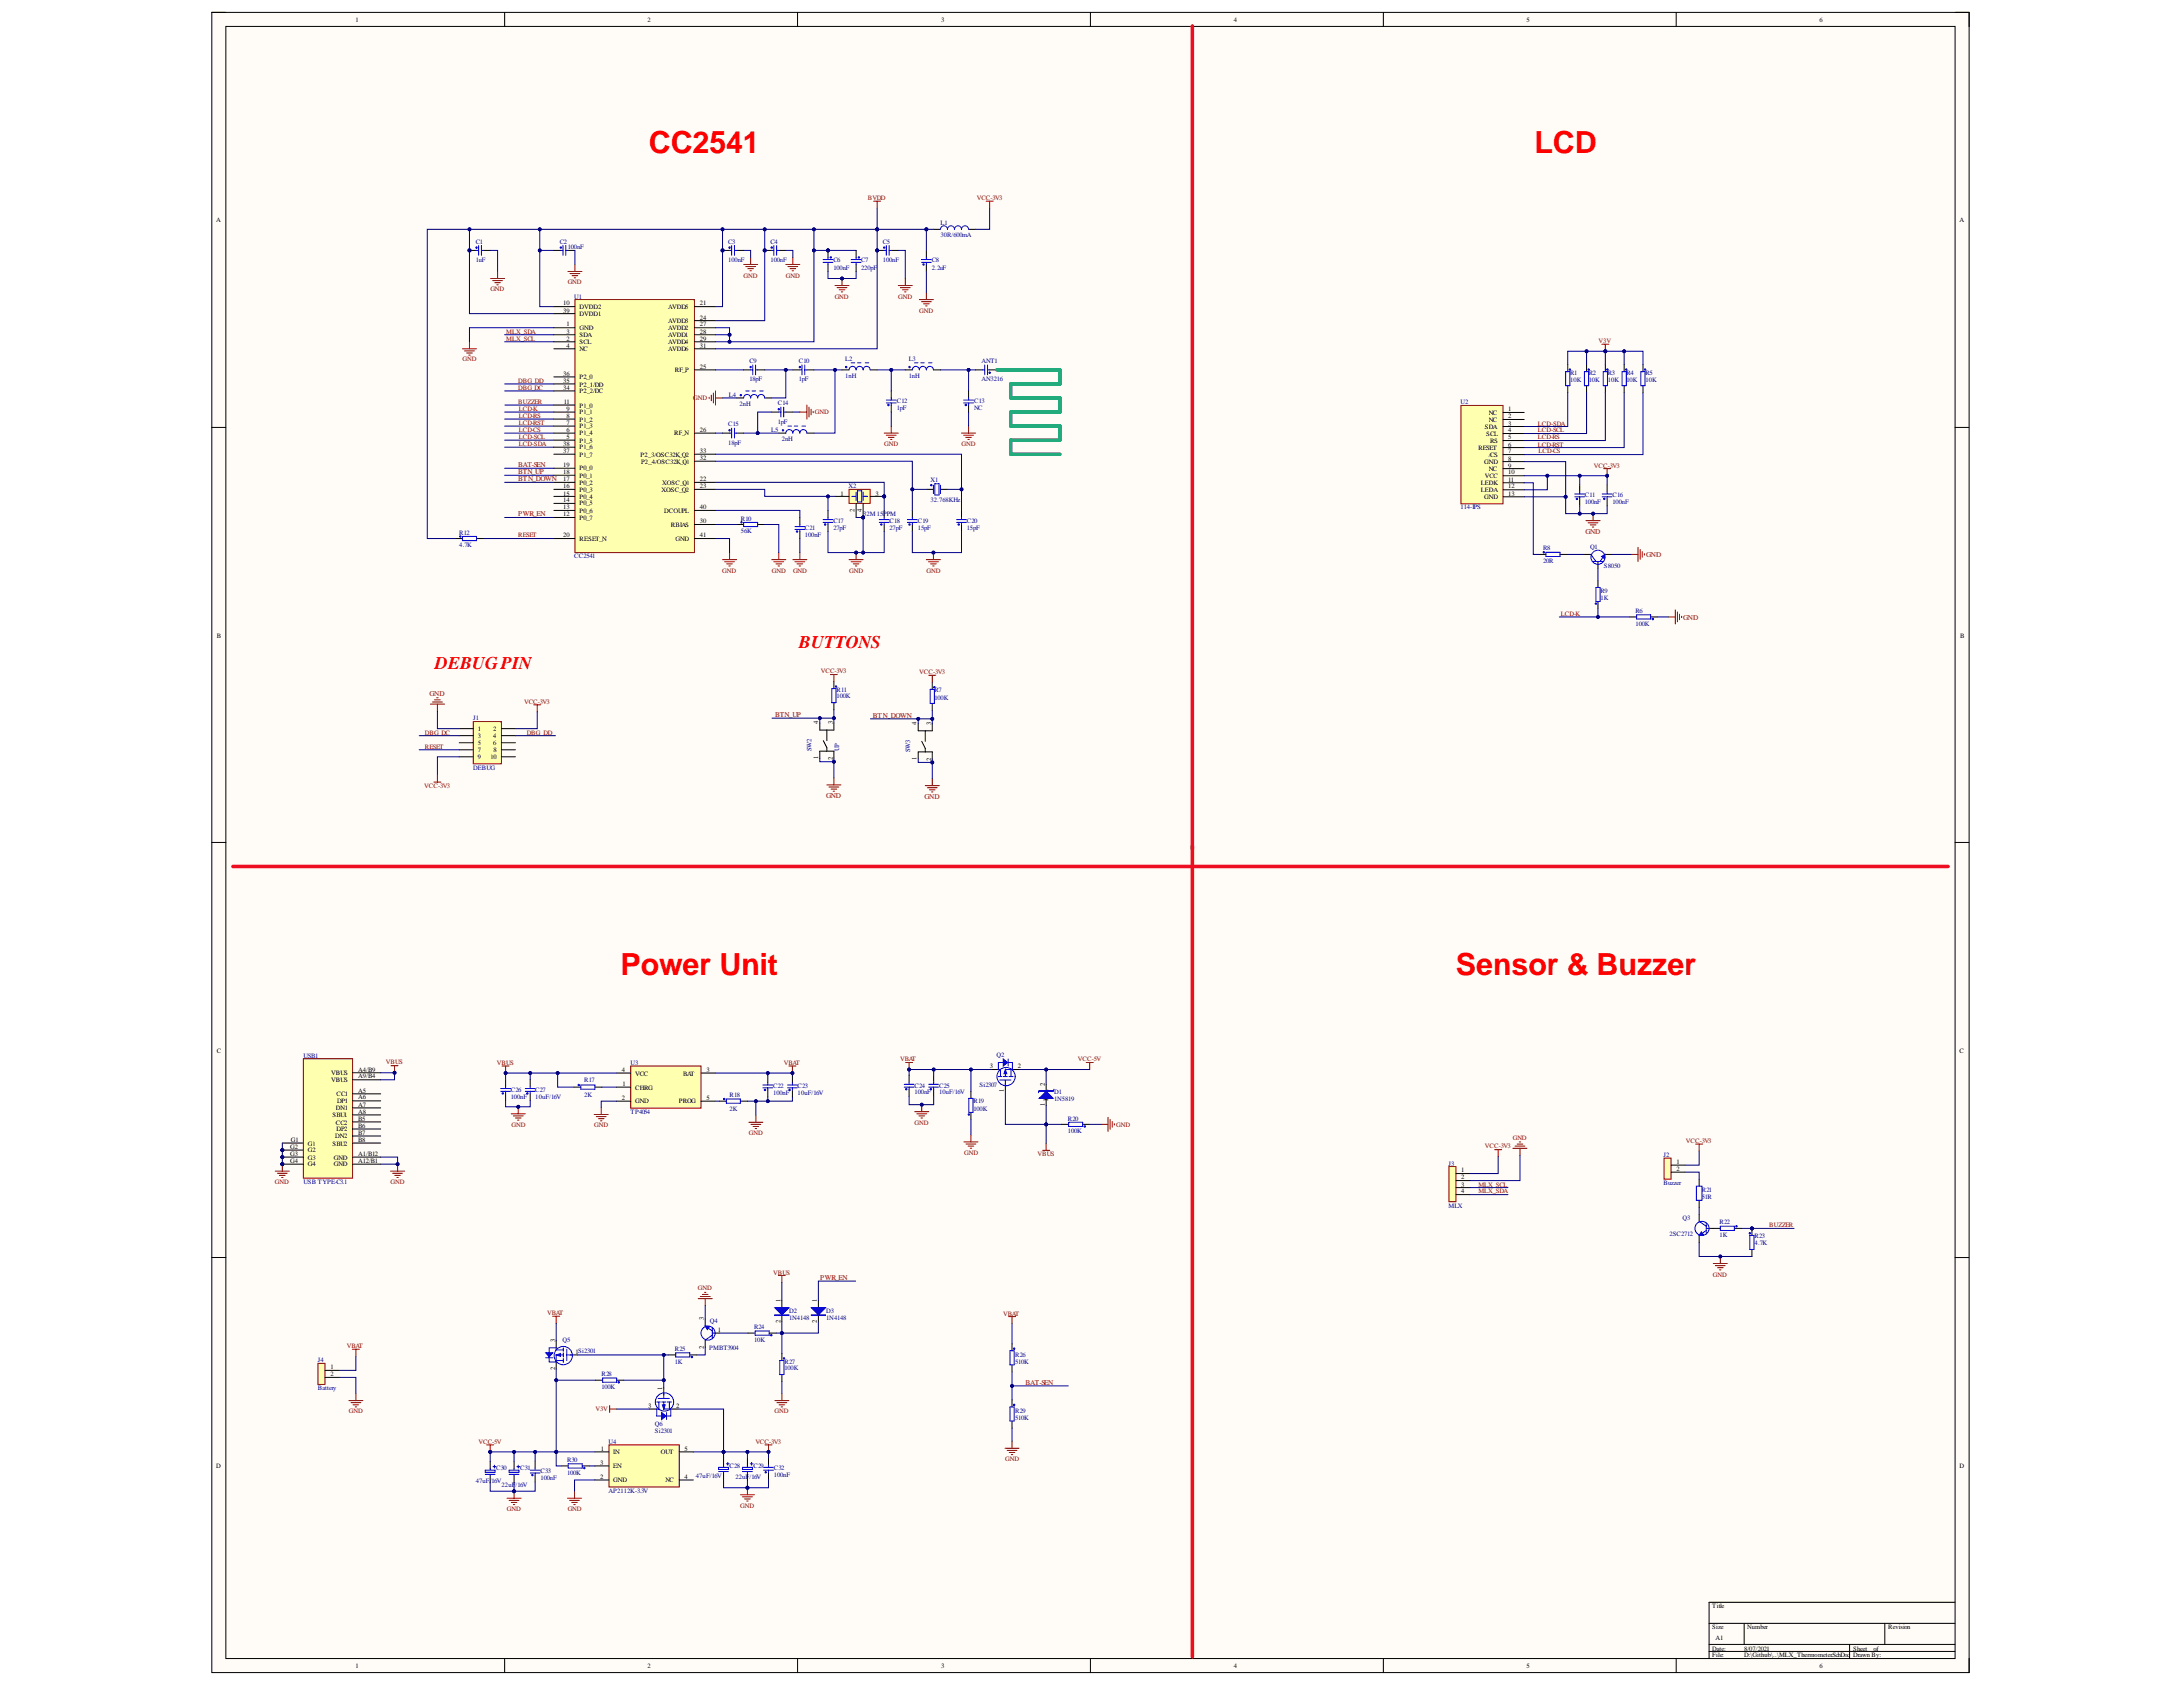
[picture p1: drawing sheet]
<svg xmlns="http://www.w3.org/2000/svg" width="279mm" height="216mm" viewBox="0 0 279 216" stroke-linecap="round" stroke-linejoin="round" font-family="sans-serif">
<defs><g id="words">
<g font-size="3.9" fill="#f00">
<text x="83.1" y="19.5">CC2541</text>
<text x="196.4" y="19.5">LCD</text>
<text x="79.4" y="124.8">Power Unit</text>
<text x="186.3" y="124.8">Sensor &amp; Buzzer</text>
</g>
<g font-size="2.3" fill="#f00">
<text x="102.3" y="82.9">BUTTONS</text>
<text x="55.7" y="85.6">DEBUGPIN</text>
</g>
<g font-size=".9" fill="#800000">
<text x="66.3" y="59.8">BAT-SEN</text>
<text x="66.3" y="61.6">BTN_DOWN</text>
<text x="66.3" y="60.6">BTN_UP</text>
<text x="66.3" y="66">PWR_EN</text>
<text x="202.9" y="68.3">GND</text>
<text x="210.7" y="71.3">GND</text>
<text x="215.4" y="79.3">GND</text>
<text x="55" y="89">GND</text>
<text x="99.2" y="91.7">BTN_UP</text>
<text x="111.7" y="91.8">BTN_DOWN</text>
<text x="105.7" y="102.1">GND</text>
<text x="118.3" y="102.2">GND</text>
<text x="105" y="163.8">PWR_EN</text>
<text x="131.3" y="177.2">BAT-SEN</text>
</g>
<g font-size=".8">
<text x="45.5" y="2.8">1</text>
<text x="82.9" y="2.8">2</text>
<text x="120.4" y="2.8">3</text>
<text x="157.9" y="2.8">4</text>
<text x="195.4" y="2.8">5</text>
<text x="232.9" y="2.8">6</text>
<text x="27.7" y="28.4">A</text>
<text x="250.8" y="28.4">A</text>
<text x="72.1" y="40">39</text>
<text x="72.1" y="39.1">10</text>
<text x="72.5" y="41.8">1</text>
<text x="74.2" y="40.4">DVDD1</text>
<text x="74.2" y="39.6">DVDD2</text>
<text x="85.5" y="41.4">AVDD3</text>
<text x="85.5" y="39.6">AVDD5</text>
<text x="89.6" y="41.8">27</text>
<text x="89.6" y="40.9">24</text>
<text x="89.6" y="39.1">21</text>
<text x="72.5" y="42.7">3</text>
<text x="72.5" y="43.6">2</text>
<text x="72.5" y="44.5">4</text>
<text x="74.2" y="43.1">SDA</text>
<text x="74.2" y="44.1">SCL</text>
<text x="74.2" y="42.3">GND</text>
<text x="74.2" y="44.9">NC</text>
<text x="85.5" y="43.1">AVDD1</text>
<text x="85.5" y="42.3">AVDD2</text>
<text x="85.5" y="44.1">AVDD4</text>
<text x="85.5" y="44.9">AVDD6</text>
<text x="86.4" y="47.6">RF_P</text>
<text x="89.6" y="47.2">25</text>
<text x="89.6" y="42.7">28</text>
<text x="89.6" y="43.6">29</text>
<text x="89.6" y="44.5">31</text>
<text x="72.1" y="49.9">34</text>
<text x="72.1" y="49">35</text>
<text x="72.1" y="48.1">36</text>
<text x="72.1" y="51.7">11</text>
<text x="72.5" y="53.5">8</text>
<text x="72.5" y="52.6">9</text>
<text x="74.2" y="50.3">P2_2/DC</text>
<text x="74.2" y="49.5">P2_1/DD</text>
<text x="74.2" y="48.5">P2_0</text>
<text x="74.2" y="53.9">P1_2</text>
<text x="74.2" y="53">P1_1</text>
<text x="74.2" y="52.2">P1_0</text>
<text x="190.6" y="53.1">NC</text>
<text x="190.6" y="53.9">NC</text>
<text x="193" y="52.6">1</text>
<text x="193" y="53.5">2</text>
<text x="72.1" y="58">37</text>
<text x="72.1" y="57.1">38</text>
<text x="72.1" y="59.8">19</text>
<text x="72.5" y="56.1">5</text>
<text x="72.5" y="55.3">6</text>
<text x="72.5" y="54.4">7</text>
<text x="74.2" y="58.4">P1_7</text>
<text x="74.2" y="57.5">P1_6</text>
<text x="74.2" y="56.7">P1_5</text>
<text x="74.2" y="55.7">P1_4</text>
<text x="74.2" y="54.8">P1_3</text>
<text x="82" y="58.4">P2_3/OSC32K_Q2</text>
<text x="82" y="59.4">P2_4/OSC32K_Q1</text>
<text x="86.3" y="55.7">RF_N</text>
<text x="89.6" y="58.9">32</text>
<text x="89.6" y="58">33</text>
<text x="89.6" y="55.3">26</text>
<text x="189.2" y="57.6">RESET</text>
<text x="190" y="59.4">GND</text>
<text x="190.1" y="54.9">SDA</text>
<text x="190.2" y="55.8">SCL</text>
<text x="190.6" y="58.5">/CS</text>
<text x="190.7" y="56.7">RS</text>
<text x="193" y="54.5">3</text>
<text x="193" y="55.3">4</text>
<text x="193" y="56.2">5</text>
<text x="193" y="58">7</text>
<text x="193" y="57.2">6</text>
<text x="193" y="58.9">8</text>
<text x="193" y="59.9">9</text>
<text x="72.1" y="65.2">13</text>
<text x="72.1" y="64.3">14</text>
<text x="72.1" y="63.4">15</text>
<text x="72.1" y="62.5">16</text>
<text x="72.1" y="61.6">17</text>
<text x="72.1" y="60.7">18</text>
<text x="74.2" y="65.6">P0_6</text>
<text x="74.2" y="64.7">P0_5</text>
<text x="74.2" y="63.8">P0_4</text>
<text x="74.2" y="62.9">P0_3</text>
<text x="74.2" y="62.1">P0_2</text>
<text x="74.2" y="61.1">P0_1</text>
<text x="74.2" y="60.2">P0_0</text>
<text x="84.7" y="62.9">XOSC_Q2</text>
<text x="84.8" y="62.1">XOSC_Q1</text>
<text x="85" y="65.6">DCOUPL</text>
<text x="89.6" y="62.5">23</text>
<text x="89.6" y="61.6">22</text>
<text x="89.6" y="65.2">40</text>
<text x="107.6" y="63.4">1</text>
<text x="109.4" y="65.5" transform="rotate(-90 109.4 65.5)">2</text>
<text x="110.3" y="65.5" transform="rotate(-90 110.3 65.5)">4</text>
<text x="112.1" y="63.4">3</text>
<text x="189.6" y="62.1">LEDK</text>
<text x="189.6" y="63">LEDA</text>
<text x="190" y="63.8">GND</text>
<text x="190.1" y="61.1">VCC</text>
<text x="190.6" y="60.3">NC</text>
<text x="193" y="60.7">10</text>
<text x="193" y="61.6">11</text>
<text x="193" y="62.5">12</text>
<text x="193" y="63.4">13</text>
<text x="72.1" y="68.7">20</text>
<text x="72.1" y="66">12</text>
<text x="74.2" y="69.3">RESET_N</text>
<text x="74.2" y="66.5">P0_7</text>
<text x="85.9" y="67.4">RBIAS</text>
<text x="86.4" y="69.3">GND</text>
<text x="89.6" y="68.7">41</text>
<text x="89.6" y="67">30</text>
<text x="27.7" y="81.6">B</text>
<text x="250.9" y="81.6">B</text>
<text x="61.2" y="93.5">1</text>
<text x="61.2" y="94.5">3</text>
<text x="61.2" y="95.4">5</text>
<text x="63.1" y="93.5">2</text>
<text x="63.1" y="94.5">4</text>
<text x="63.1" y="95.4">6</text>
<text x="104.7" y="92.7" transform="rotate(-90 104.7 92.7)">4</text>
<text x="106.6" y="92.7" transform="rotate(-90 106.6 92.7)">3</text>
<text x="117.3" y="92.8" transform="rotate(-90 117.3 92.8)">4</text>
<text x="119.2" y="92.8" transform="rotate(-90 119.2 92.8)">3</text>
<text x="61.2" y="96.2">7</text>
<text x="61.2" y="97.2">9</text>
<text x="62.8" y="97.2">10</text>
<text x="63.2" y="96.2">8</text>
<text x="104.7" y="97.2" transform="rotate(-90 104.7 97.2)">1</text>
<text x="106.6" y="97.2" transform="rotate(-90 106.6 97.2)">2</text>
<text x="117.3" y="97.2" transform="rotate(-90 117.3 97.2)">1</text>
<text x="119.2" y="97.3" transform="rotate(-90 119.2 97.3)">2</text>
<text x="27.7" y="134.7">C</text>
<text x="42.4" y="137.6">VBUS</text>
<text x="45.8" y="137.2">A4/B9</text>
<text x="79.6" y="137.2">4</text>
<text x="81.3" y="137.7">VCC</text>
<text x="87.5" y="137.7">BAT</text>
<text x="90.4" y="137.2">3</text>
<text x="126.7" y="136.7">3</text>
<text x="130.3" y="136.7">2</text>
<text x="250.8" y="134.7">C</text>
<text x="42.4" y="138.5">VBUS</text>
<text x="42.5" y="143">SBU1</text>
<text x="43" y="142.1">DN1</text>
<text x="43" y="143.9">CC2</text>
<text x="43.1" y="140.3">CC1</text>
<text x="43.1" y="141.2">DP1</text>
<text x="45.8" y="139.9">A5</text>
<text x="45.8" y="140.7">A6</text>
<text x="45.8" y="141.6">A7</text>
<text x="45.8" y="142.6">A8</text>
<text x="45.8" y="143.4">B5</text>
<text x="45.8" y="138">A9/B4</text>
<text x="79.6" y="140.8">2</text>
<text x="79.7" y="139">1</text>
<text x="81.3" y="139.4">CHRG</text>
<text x="81.3" y="141.2">GND</text>
<text x="86.9" y="141.2">PROG</text>
<text x="90.4" y="140.8">5</text>
<text x="128.5" y="139.7" transform="rotate(-90 128.5 139.7)">1</text>
<text x="133.7" y="141.6" transform="rotate(-90 133.7 141.6)">1</text>
<text x="133.7" y="138.9" transform="rotate(-90 133.7 138.9)">2</text>
<text x="134.1" y="140.9" transform="rotate(-90 134.1 140.9)">K A</text>
<text x="37.1" y="147.1">G2</text>
<text x="37.1" y="148.8">G4</text>
<text x="37.1" y="147.9">G3</text>
<text x="37.2" y="146.1">G1</text>
<text x="39.4" y="147.5">G2</text>
<text x="39.4" y="146.6">G1</text>
<text x="39.4" y="149.2">G4</text>
<text x="39.4" y="148.4">G3</text>
<text x="42.5" y="146.6">SBU2</text>
<text x="42.7" y="148.4">GND</text>
<text x="42.7" y="149.2">GND</text>
<text x="42.9" y="145.7">DN2</text>
<text x="43.1" y="144.8">DP2</text>
<text x="45.8" y="147.9">A1/B12</text>
<text x="45.8" y="148.8">A12/B1</text>
<text x="45.8" y="144.3">B6</text>
<text x="45.8" y="145.3">B7</text>
<text x="45.8" y="146.1">B8</text>
<text x="214.6" y="149">1</text>
<text x="214.6" y="149.8">2</text>
<text x="187" y="150">1</text>
<text x="187" y="150.9">2</text>
<text x="187" y="151.9">3</text>
<text x="187" y="152.7">4</text>
<text x="99.9" y="166.7" transform="rotate(-90 99.9 166.7)">1</text>
<text x="104.5" y="166.7" transform="rotate(-90 104.5 166.7)">1</text>
<text x="71" y="171.7" transform="rotate(-90 71 171.7)">3</text>
<text x="73.7" y="173.3">1Si2301</text>
<text x="90.1" y="172.6" transform="rotate(-90 90.1 172.6)">2</text>
<text x="90.1" y="169" transform="rotate(-90 90.1 169)">3</text>
<text x="91.9" y="170.5">1</text>
<text x="99.9" y="169.4" transform="rotate(-90 99.9 169.4)">2</text>
<text x="104.5" y="169.4" transform="rotate(-90 104.5 169.4)">2</text>
<text x="42.3" y="175.2">1</text>
<text x="42.3" y="176.1">2</text>
<text x="71" y="175.4" transform="rotate(-90 71 175.4)">2</text>
<text x="84.8" y="177.8" transform="rotate(-90 84.8 177.8)">1</text>
<text x="76.9" y="185.7">1</text>
<text x="83" y="180.2">3</text>
<text x="86.5" y="180.2">2</text>
<text x="87.6" y="185.7">5</text>
<text x="27.7" y="187.8">D</text>
<text x="76.8" y="187.5">3</text>
<text x="76.8" y="189.2">2</text>
<text x="78.5" y="186.1">IN</text>
<text x="78.5" y="187.9">EN</text>
<text x="78.5" y="189.7">GND</text>
<text x="84.6" y="186.1">OUT</text>
<text x="85.2" y="189.7">NC</text>
<text x="87.6" y="189.2">4</text>
<text x="250.8" y="187.8">D</text>
<text x="219.2" y="205.8">Title</text>
<text x="219.2" y="208.5">Size</text>
<text x="219.6" y="209.9">A1</text>
<text x="223.6" y="208.5">Number</text>
<text x="241.7" y="208.5">Revision</text>
<text x="45.5" y="213.4">1</text>
<text x="82.9" y="213.4">2</text>
<text x="120.4" y="213.4">3</text>
<text x="157.9" y="213.4">4</text>
<text x="195.4" y="213.4">5</text>
<text x="219.2" y="211.2">Date:</text>
<text x="219.2" y="212.1">File:</text>
<text x="223.2" y="211.2">8/07/2021</text>
<text x="223.2" y="212.1">D:\Github\..\MLX_Thermometer.SchDoc Drawn By:</text>
<text x="232.9" y="213.4">6</text>
<text x="237.2" y="211.2">Sheet</text>
<text x="239.8" y="211.2">of</text>
</g>
<g font-size=".8" fill="#800000">
<text x="111.1" y="25.6">BVDD</text>
<text x="125" y="25.6">VCC-3V3</text>
<text x="95.2" y="35.5">GND</text>
<text x="100.6" y="35.5">GND</text>
<text x="62.8" y="37.3">GND</text>
<text x="72.7" y="36.4">GND</text>
<text x="106.8" y="38.2">GND</text>
<text x="114.9" y="38.2">GND</text>
<text x="117.7" y="40">GND</text>
<text x="59.2" y="46.3">GND</text>
<text x="64.8" y="43.6">MLX_SCL</text>
<text x="64.8" y="42.7">MLX_SDA</text>
<text x="204.6" y="43.9">V3V</text>
<text x="66.3" y="49">DBG_DD</text>
<text x="66.3" y="49.9">DBG_DC</text>
<text x="66.3" y="51.7">BUZZER</text>
<text x="66.4" y="53.5">LCD-RS</text>
<text x="66.4" y="52.6">LCD-K</text>
<text x="88.7" y="51.2">GND</text>
<text x="104.3" y="53">GND</text>
<text x="66.4" y="55.3">LCD-CS</text>
<text x="66.4" y="56.1">LCD-SCL</text>
<text x="66.4" y="54.4">LCD-RST</text>
<text x="66.4" y="57.1">LCD-SDA</text>
<text x="113.2" y="57.1">GND</text>
<text x="123.1" y="57.1">GND</text>
<text x="196.8" y="55.3">LCD-SCL</text>
<text x="196.8" y="54.5">LCD-SDA</text>
<text x="196.8" y="56.2">LCD-RS</text>
<text x="196.8" y="57.2">LCD-RST</text>
<text x="196.9" y="58">LCD-CS</text>
<text x="204" y="59.9">VCC-3V3</text>
<text x="66.3" y="68.7">RESET</text>
<text x="92.4" y="73.3">GND</text>
<text x="98.8" y="73.3">GND</text>
<text x="101.5" y="73.3">GND</text>
<text x="108.7" y="73.3">GND</text>
<text x="118.6" y="73.3">GND</text>
<text x="199.8" y="78.8">LCD-K</text>
<text x="105.1" y="86.2">VCC-3V3</text>
<text x="117.7" y="86.3">VCC-3V3</text>
<text x="54.4" y="95.8">RESET</text>
<text x="54.4" y="94">DBG_DC</text>
<text x="67.1" y="90.1">VCC-3V3</text>
<text x="67.4" y="94">DBG_DD</text>
<text x="54.3" y="100.9">VCC-3V3</text>
<text x="49.4" y="136.2">VBUS</text>
<text x="63.6" y="136.3">VBUS</text>
<text x="100.3" y="136.3">VBAT</text>
<text x="115.2" y="135.8">VBAT</text>
<text x="138" y="135.8">VCC-5V</text>
<text x="117.1" y="143.9">GND</text>
<text x="65.5" y="144.2">GND</text>
<text x="76" y="144.3">GND</text>
<text x="95.8" y="145.3">GND</text>
<text x="123.4" y="147.8">GND</text>
<text x="132.8" y="148">VBUS</text>
<text x="142.9" y="144.2">GND</text>
<text x="190.1" y="147">VCC-3V3</text>
<text x="193.6" y="145.9">GND</text>
<text x="215.8" y="146.3">VCC-3V3</text>
<text x="35.2" y="151.5">GND</text>
<text x="50" y="151.5">GND</text>
<text x="189.2" y="152.7">MLX_SDA</text>
<text x="189.2" y="151.9">MLX_SCL</text>
<text x="226.4" y="157">BUZZER</text>
<text x="89.3" y="165.1">GND</text>
<text x="99" y="163.1">VBUS</text>
<text x="219.2" y="163.4">GND</text>
<text x="44.4" y="172.5">VBAT</text>
<text x="70" y="168.3">VBAT</text>
<text x="128.4" y="168.4">VBAT</text>
<text x="44.7" y="180.9">GND</text>
<text x="61.2" y="184.8">VCC-5V</text>
<text x="76.2" y="180.6">V3V</text>
<text x="96.7" y="184.8">VCC-3V3</text>
<text x="99.1" y="180.9">GND</text>
<text x="128.7" y="187">GND</text>
<text x="64.9" y="193.4">GND</text>
<text x="72.7" y="193.4">GND</text>
<text x="94.7" y="193">GND</text>
</g>
<g font-size=".8" fill="#000080">
<text x="120.4" y="28.8">L1</text>
<text x="60.9" y="31.2">C1</text>
<text x="60.9" y="33.5">1uF</text>
<text x="71.6" y="31.2">C2</text>
<text x="72.7" y="31.9">100nF</text>
<text x="93.2" y="31.2">C3</text>
<text x="93.2" y="33.5">100nF</text>
<text x="98.6" y="31.2">C4</text>
<text x="98.6" y="33.5">100nF</text>
<text x="106.7" y="33.6">C6</text>
<text x="106.7" y="34.5">100nF</text>
<text x="110.2" y="33.6">C7</text>
<text x="110.2" y="34.5">220pF</text>
<text x="113" y="31.2">C5</text>
<text x="113" y="33.5">100nF</text>
<text x="119.3" y="33.6">C8</text>
<text x="119.3" y="34.5">2.2uF</text>
<text x="120.4" y="30.4">30R/600mA</text>
<text x="73.5" y="38.2">U1</text>
<text x="95.9" y="46.5">C9</text>
<text x="102.3" y="46.5">C10</text>
<text x="108.2" y="46.2">L2</text>
<text x="116.3" y="46.2">L3</text>
<text x="125.6" y="46.5">ANT1</text>
<text x="201" y="47.9">R1</text>
<text x="203.3" y="47.9">R2</text>
<text x="205.8" y="47.9">R3</text>
<text x="208.2" y="47.9">R4</text>
<text x="210.6" y="47.9">R5</text>
<text x="93.3" y="50.8">L4</text>
<text x="94.6" y="51.9">2nH</text>
<text x="95.9" y="48.8">18pF</text>
<text x="99.6" y="51.8">C14</text>
<text x="102.3" y="48.8">1pF</text>
<text x="108.2" y="48.4">1nH</text>
<text x="114.8" y="51.6">C12</text>
<text x="114.8" y="52.5">1pF</text>
<text x="116.3" y="48.4">1nH</text>
<text x="124.7" y="51.6">C13</text>
<text x="124.7" y="52.5">NC</text>
<text x="125.6" y="48.8">AN3216</text>
<text x="186.9" y="51.8">U2</text>
<text x="201" y="48.9">10K</text>
<text x="203.3" y="48.9">10K</text>
<text x="205.8" y="48.9">10K</text>
<text x="208.2" y="48.9">10K</text>
<text x="210.6" y="48.9">10K</text>
<text x="93.2" y="54.5">C15</text>
<text x="93.2" y="56.9">18pF</text>
<text x="98.7" y="55.3">L5</text>
<text x="99.6" y="54.2">1pF</text>
<text x="100.1" y="56.5">2nH</text>
<text x="108.6" y="62.5">X2</text>
<text x="119.1" y="61.6">X1</text>
<text x="119.1" y="64.2">32.768KHz</text>
<text x="186.9" y="65.2">114-IPS</text>
<text x="202.8" y="63.6">C11</text>
<text x="202.8" y="64.5">100nF</text>
<text x="206.4" y="63.6">C16</text>
<text x="206.4" y="64.5">100nF</text>
<text x="58.8" y="68.4">R12</text>
<text x="58.8" y="70">4.7K</text>
<text x="73.5" y="71.5">CC2541</text>
<text x="94.8" y="66.6">R10</text>
<text x="94.8" y="68.2">56K</text>
<text x="103" y="67.8">C21</text>
<text x="103" y="68.7">100nF</text>
<text x="106.7" y="66.9">C17</text>
<text x="106.7" y="67.8">27pF</text>
<text x="110.5" y="66">32M 15PPM</text>
<text x="113.8" y="66.9">C18</text>
<text x="113.8" y="67.8">27pF</text>
<text x="117.5" y="66.9">C19</text>
<text x="117.5" y="67.8">15pF</text>
<text x="123.7" y="66.9">C20</text>
<text x="123.7" y="67.8">15pF</text>
<text x="197.5" y="70.4">R8</text>
<text x="203.5" y="70.3">Q1</text>
<text x="197.5" y="72">20R</text>
<text x="204.9" y="75.9">R9</text>
<text x="204.9" y="76.8">1K</text>
<text x="205.3" y="72.7">S8050</text>
<text x="209.3" y="78.5">R6</text>
<text x="209.3" y="80.1">100K</text>
<text x="107.1" y="88.5">R11</text>
<text x="107.1" y="89.4">100K</text>
<text x="119.6" y="88.6">R7</text>
<text x="119.6" y="89.5">100K</text>
<text x="60.6" y="92.2">J1</text>
<text x="60.6" y="98.5">DEBUG</text>
<text x="103.9" y="96.1" transform="rotate(-90 103.9 96.1)">SW2</text>
<text x="107.4" y="96.1" transform="rotate(-90 107.4 96.1)">UP</text>
<text x="116.5" y="96.2" transform="rotate(-90 116.5 96.2)">SW3</text>
<text x="38.8" y="135.4">USB1</text>
<text x="80.7" y="136.3">U3</text>
<text x="127.6" y="135.3">Q2</text>
<text x="65.4" y="139.7">C26</text>
<text x="65.4" y="140.6">100nF</text>
<text x="68.5" y="139.7">C27</text>
<text x="68.5" y="140.6">10uF/16V</text>
<text x="74.8" y="138.5">R17</text>
<text x="74.8" y="140.4">2K</text>
<text x="80.7" y="142.6">TP4054</text>
<text x="93.4" y="140.4">R18</text>
<text x="93.4" y="142.1">2K</text>
<text x="99" y="139.3">C22</text>
<text x="99" y="140.1">100nF</text>
<text x="102.1" y="139.3">C23</text>
<text x="102.1" y="140.1">10uF/16V</text>
<text x="117.1" y="139.2">C24</text>
<text x="117.1" y="140">100nF</text>
<text x="120.2" y="139.2">C25</text>
<text x="120.2" y="140">10uF/16V</text>
<text x="124.6" y="141.2">R19</text>
<text x="124.6" y="142.1">100K</text>
<text x="125.4" y="139.1">Si2307</text>
<text x="134.9" y="140">D1</text>
<text x="134.9" y="141">1N5819</text>
<text x="136.7" y="143.4">R20</text>
<text x="136.7" y="145">100K</text>
<text x="185.4" y="149.2">J3</text>
<text x="212.9" y="148.1">J2</text>
<text x="38.8" y="151.5">USB TYPE-C3.1</text>
<text x="185.4" y="154.6">MLX</text>
<text x="212.9" y="151.7">Buzzer</text>
<text x="217.8" y="152.5">R21</text>
<text x="217.8" y="153.5">51R</text>
<text x="213.7" y="158.1">2SC2712</text>
<text x="215.3" y="156.1">Q3</text>
<text x="220.1" y="156.7">R22</text>
<text x="220.1" y="158.3">1K</text>
<text x="224.6" y="158.5">R23</text>
<text x="224.6" y="159.4">4.7K</text>
<text x="72" y="171.7">Q5</text>
<text x="86.4" y="172.9">R25</text>
<text x="90.8" y="172.8">PMBT3904</text>
<text x="90.8" y="169.4">Q4</text>
<text x="96.5" y="170.1">R24</text>
<text x="96.5" y="171.7">10K</text>
<text x="101" y="168">D2</text>
<text x="101" y="169">1N4148</text>
<text x="105.7" y="168">D3</text>
<text x="105.7" y="169">1N4148</text>
<text x="129.9" y="173.6">R26</text>
<text x="40.7" y="174.4">J4</text>
<text x="40.7" y="177.9">Battery</text>
<text x="77" y="176.1">R28</text>
<text x="77" y="177.7">100K</text>
<text x="86.4" y="174.5">1K</text>
<text x="100.4" y="174.5">R27</text>
<text x="100.4" y="175.4">100K</text>
<text x="129.9" y="174.5">510K</text>
<text x="77.9" y="184.8">U4</text>
<text x="83.8" y="182.5">Q6</text>
<text x="83.8" y="183.4">Si2301</text>
<text x="129.9" y="180.8">R29</text>
<text x="129.9" y="181.7">510K</text>
<text x="60.9" y="189.8">47uF/16V</text>
<text x="63.5" y="188.1">C30</text>
<text x="64.2" y="190.3">22uF/16V</text>
<text x="66.6" y="188.1">C31</text>
<text x="69.2" y="188.6">C33</text>
<text x="69.2" y="189.4">100nF</text>
<text x="72.6" y="187.1">R30</text>
<text x="72.6" y="188.7">100K</text>
<text x="77.9" y="191">AP2112K-3.3V</text>
<text x="89.1" y="189.2">47uF/16V</text>
<text x="93.4" y="187.8">C28</text>
<text x="94.1" y="189.2">22uF/16V</text>
<text x="96.4" y="187.8">C29</text>
<text x="99" y="188.1">C32</text>
<text x="99" y="189.1">100nF</text>
</g>
</g></defs>
<path d="M27.1 1.6h224.9v212.5h-224.9z" fill-rule="evenodd" fill="#fffcf8"/>
<path d="M27.1 1.6h224.9v212.5h-224.9z" fill="none" stroke="#000" stroke-width=".13"/>
<path d="M28.9 3.4h221.3v208.9h-221.3z" fill-rule="evenodd" fill="#fffcf8"/>
<g fill="none" stroke="#000" stroke-width=".13">
<path d="M27.1 1.6h1.8M28.9 3.4h221.3v208.9h-221.3zM64.6 1.6v1.8M102.1 1.6v1.8M139.6 1.6v1.8M177.1 1.6v1.8M214.5 1.6v1.8M250.2 1.6h1.8v1.8M27.1 54.7h1.8M250.2 54.7h1.8M27.1 107.8h1.8M250.2 107.8h1.8"/>
<path d="M27.1 160.9h1.8M129.5 172v.9M129.5 174.7v.9M250.2 160.9h1.8M64.6 212.3v1.8M102.1 212.3v1.8M139.6 212.3v1.8M177.1 212.3v1.8M214.5 212.3v1.8M218.7 207.8h31.5M218.7 210.5h31.5M218.7 211.3h31.5"/>
<path d="M223.2 207.8v2.7M236.7 210.5v1.8M241.2 207.8v2.7M250.2 205.1h-31.5v7.2M252 212.3v1.8"/>
</g>
<path d="M129.3 172.9h.5v1.8h-.5z" fill="none" stroke="#00f" stroke-width=".13"/>
<circle cx="129.8" cy="172.6" r=".09" fill="#00f"/>
<g fill="none" stroke="#00f" stroke-width=".13">
<path d="M129.3 180.1h.5v1.8h-.5z"/>
<circle cx="129.8" cy="172.6" r=".09"/>
</g>
<path d="M129.5 179.2v.9M129.5 181.9v.9" fill="none" stroke="#000" stroke-width=".13"/>
<path d="M129.7 179.7h.2v.2h-.2z" fill="#00f"/>
<path d="M71.8 32h.3M72.1 31.4v1.3M72.4 31.4v1.3M72.4 32h.3M129.7 179.7h.2v.2h-.2z" fill="none" stroke="#00f" stroke-width=".13"/>
<path d="M152.6 3.3v208.7" fill="none" stroke="#ee0e22" stroke-width=".45"/>
<path d="M70.9 32h.9M72.7 32h.9" fill="none" stroke="#000" stroke-width=".13"/>
<circle cx="71.8" cy="31.7" r=".09" fill="#00f"/>
<circle cx="71.8" cy="31.7" r=".09" fill="none" stroke="#00f" stroke-width=".13"/>
<circle cx="60.1" cy="32" r=".18" fill="#000080"/>
<circle cx="60.1" cy="32" r=".18" fill="none" stroke="#000080" stroke-width=".13"/>
<path d="M60.1 32h.9" fill="none" stroke="#000" stroke-width=".13"/>
<circle cx="60.1" cy="32" r=".18" fill="#000080"/>
<circle cx="60.1" cy="32" r=".18" fill="none" stroke="#000080" stroke-width=".13"/>
<path d="M61.9 32h.9" fill="none" stroke="#000" stroke-width=".13"/>
<path d="M61 32h.3M61.3 31.4v1.3M61.6 31.4v1.3M61.6 32h.3" fill="none" stroke="#00f" stroke-width=".13"/>
<circle cx="61" cy="31.7" r=".09" fill="#00f"/>
<circle cx="61" cy="31.7" r=".09" fill="none" stroke="#00f" stroke-width=".13"/>
<path d="M62.8 35.6h1.8M63.1 35.9h1.2M63.3 36.2h.7M63.6 36.5h.2M63.7 34.7v.9M72.7 34.7h1.8M73 35h1.2M73.2 35.3h.7M73.5 35.6h.2M73.6 33.8v.9" fill="none" stroke="#800000" stroke-width=".13"/>
<path d="M73.6 38.3h15.3v32.4h-15.3z" fill-rule="evenodd" fill="#ffffb0"/>
<path d="M73.6 38.3h15.3v32.4h-15.3z" fill="none" stroke="#800000" stroke-width=".13"/>
<g fill="none" stroke="#000" stroke-width=".13">
<path d="M70.9 39.2h2.7M88.9 39.2h2.7M70.9 58.1h2.7M70.9 50h2.7M70.9 49.1h2.7M70.9 48.2h2.7M70.9 57.2h2.7M70.9 56.3h2.7M70.9 55.4h2.7M70.9 54.5h2.7M70.9 53.6h2.7M70.9 52.7h2.7"/>
<path d="M70.9 51.8h2.7M70.9 59.9h2.7M70.9 42.8h2.7M70.9 43.7h2.7M70.9 40.1h2.7M70.9 41.9h2.7M70.9 44.6h2.7M88.9 59h2.7M88.9 58.1h2.7M88.9 55.4h2.7M88.9 42.8h2.7M88.9 43.7h2.7"/>
<path d="M88.9 47.3h2.7M88.9 41.9h2.7M88.9 41h2.7M88.9 44.6h2.7M70.9 68.9h2.7M70.9 62.6h2.7M70.9 61.7h2.7M70.9 66.2h2.7M70.9 65.3h2.7M70.9 64.4h2.7M70.9 63.5h2.7M70.9 60.8h2.7"/>
<path d="M88.9 68.9h2.7M88.9 62.6h2.7M88.9 61.7h2.7M88.9 65.3h2.7M88.9 67.1h2.7"/>
</g>
<circle cx="92.5" cy="32" r=".18" fill="#000080"/>
<circle cx="92.5" cy="32" r=".18" fill="none" stroke="#000080" stroke-width=".13"/>
<path d="M92.5 32h.9" fill="none" stroke="#000" stroke-width=".13"/>
<circle cx="92.5" cy="32" r=".18" fill="#000080"/>
<circle cx="92.5" cy="32" r=".18" fill="none" stroke="#000080" stroke-width=".13"/>
<path d="M94.3 32h.9" fill="none" stroke="#000" stroke-width=".13"/>
<path d="M93.4 32h.2M93.6 31.4v1.3M94 31.4v1.3M94 32h.3" fill="none" stroke="#00f" stroke-width=".13"/>
<circle cx="93.4" cy="31.7" r=".09" fill="#00f"/>
<circle cx="93.4" cy="31.7" r=".09" fill="none" stroke="#00f" stroke-width=".13"/>
<path d="M95.2 33.8h1.8M95.4 34.1h1.3M95.7 34.4h.7M96 34.7h.2M96.1 32.9v.9" fill="none" stroke="#800000" stroke-width=".13"/>
<circle cx="97.9" cy="32" r=".18" fill="#000080"/>
<circle cx="97.9" cy="32" r=".18" fill="none" stroke="#000080" stroke-width=".13"/>
<path d="M97.9 32h.9" fill="none" stroke="#000" stroke-width=".13"/>
<circle cx="97.9" cy="32" r=".18" fill="#000080"/>
<circle cx="97.9" cy="32" r=".18" fill="none" stroke="#000080" stroke-width=".13"/>
<path d="M99.7 32h.9" fill="none" stroke="#000" stroke-width=".13"/>
<path d="M98.8 32h.2M99 31.4v1.3M99.4 31.4v1.3M99.4 32h.3" fill="none" stroke="#00f" stroke-width=".13"/>
<circle cx="98.8" cy="31.7" r=".09" fill="#00f"/>
<circle cx="98.8" cy="31.7" r=".09" fill="none" stroke="#00f" stroke-width=".13"/>
<path d="M100.6 33.8h1.8M100.8 34.1h1.3M101.1 34.4h.7M101.4 34.7h.2M101.5 32.9v.9" fill="none" stroke="#800000" stroke-width=".13"/>
<circle cx="106" cy="32" r=".18" fill="#000080"/>
<circle cx="106" cy="32" r=".18" fill="none" stroke="#000080" stroke-width=".13"/>
<path d="M106 32v.9" fill="none" stroke="#000" stroke-width=".13"/>
<circle cx="106" cy="32" r=".18" fill="#000080"/>
<circle cx="106" cy="32" r=".18" fill="none" stroke="#000080" stroke-width=".13"/>
<path d="M106 33.8v.9" fill="none" stroke="#000" stroke-width=".13"/>
<path d="M105.3 33.6h1.3M105.3 33.2h1.3M106 32.9v.3M106 33.6v.2" fill="none" stroke="#00f" stroke-width=".13"/>
<circle cx="106.3" cy="32.9" r=".09" fill="#00f"/>
<circle cx="106.3" cy="32.9" r=".09" fill="none" stroke="#00f" stroke-width=".13"/>
<path d="M106.9 36.5h1.8M107.1 36.8h1.3M107.4 37.1h.7M107.7 37.4h.2M107.8 35.6v.9" fill="none" stroke="#800000" stroke-width=".13"/>
<circle cx="107.8" cy="35.6" r=".18" fill="#000080"/>
<circle cx="107.8" cy="35.6" r=".18" fill="none" stroke="#000080" stroke-width=".13"/>
<path d="M109.6 32v.9M109.6 33.8v.9" fill="none" stroke="#000" stroke-width=".13"/>
<path d="M108.9 33.6h1.3M108.9 33.2h1.3M109.6 32.9v.3M109.6 33.6v.2" fill="none" stroke="#00f" stroke-width=".13"/>
<circle cx="109.9" cy="32.9" r=".09" fill="#00f"/>
<circle cx="109.9" cy="32.9" r=".09" fill="none" stroke="#00f" stroke-width=".13"/>
<circle cx="112.3" cy="32" r=".18" fill="#000080"/>
<circle cx="112.3" cy="32" r=".18" fill="none" stroke="#000080" stroke-width=".13"/>
<path d="M112.3 32h.9" fill="none" stroke="#000" stroke-width=".13"/>
<circle cx="112.3" cy="32" r=".18" fill="#000080"/>
<circle cx="112.3" cy="32" r=".18" fill="none" stroke="#000080" stroke-width=".13"/>
<path d="M114.1 32h.9" fill="none" stroke="#000" stroke-width=".13"/>
<path d="M113.2 32h.2M113.4 31.4v1.3M113.8 31.4v1.3M113.8 32h.3" fill="none" stroke="#00f" stroke-width=".13"/>
<circle cx="113.2" cy="31.7" r=".09" fill="#00f"/>
<g fill="none" stroke="#00f" stroke-width=".13">
<path d="M117.9 33.2h1.3M117.9 33.6h1.3M118.6 32.9v.3M118.6 33.6v.2"/>
<circle cx="113.2" cy="31.7" r=".09"/>
</g>
<path d="M115 36.5h1.8M115.2 36.8h1.3M115.5 37.1h.7M115.8 37.4h.2M115.9 35.6v.9" fill="none" stroke="#800000" stroke-width=".13"/>
<path d="M118.6 32v.9M118.6 33.8v.9" fill="none" stroke="#000" stroke-width=".13"/>
<circle cx="118.2" cy="33.8" r=".09" fill="#00f"/>
<g fill="none" stroke="#00f" stroke-width=".13">
<path d="M120.4 29.3a.45 .45 0 0 1 .4-.4 .45 .45 0 0 1 .5 .4 .45 .45 0 0 1 .4-.4 .45 .45 0 0 1 .5 .4 .45 .45 0 0 1 .4-.4 .45 .45 0 0 1 .5 .4 .45 .45 0 0 1 .4-.4 .45 .45 0 0 1 .5 .4M119.5 62.1v1.1M119.6 61.9h.6v1.4h-.6zM120.4 62.1v1.1"/>
<circle cx="118.2" cy="33.8" r=".09"/>
</g>
<g fill="none" stroke="#800000" stroke-width=".13">
<path d="M117.7 38.3h1.8M117.9 38.6h1.3M118.2 38.9h.7M118.5 39.2h.2M118.6 37.4v.9M90.8 50.8v.2M91 50.6v.7M91.3 50.3v1.3M91.6 50v1.8M91.6 50.9h.9M102.4 52.7h.9M103.3 51.8v1.8"/>
<path d="M103.5 52.1v1.3M103.8 52.4v.7M104.1 52.6v.2M113.2 55.4h1.8M113.4 55.7h1.3M113.7 56h.7M114 56.2h.2M114.1 54.5v.9M123.1 55.4h1.8M123.3 55.7h1.3M123.6 56h.7M123.9 56.2h.2"/>
<path d="M124 54.5v.9"/>
</g>
<path d="M119.5 29.3h.9M124 29.3h.9M118.6 62.6h.9M120.4 62.6h.9" fill="none" stroke="#000" stroke-width=".13"/>
<circle cx="119.2" cy="62.1" r=".09" fill="#00f"/>
<g fill="none" stroke="#00f" stroke-width=".13">
<path d="M95.2 66.9h1.8v.5h-1.8z"/>
<circle cx="119.2" cy="62.1" r=".09"/>
</g>
<path d="M94.3 67.1h.9M97 67.1h.9" fill="none" stroke="#000" stroke-width=".13"/>
<circle cx="94.9" cy="66.9" r=".09" fill="#00f"/>
<g fill="none" stroke="#00f" stroke-width=".13">
<path d="M101.7 67.4h1.3M101.7 67.8h1.3M102.4 67.1v.3M102.4 67.8v.2"/>
<circle cx="94.9" cy="66.9" r=".09"/>
</g>
<path d="M92.5 71.6h1.8M92.7 71.9h1.3M93 72.2h.7M93.3 72.4h.2M93.4 70.7v.9M98.8 71.6h1.8M99 71.9h1.3M99.3 72.2h.7M99.6 72.4h.2M99.7 70.7v.9" fill="none" stroke="#800000" stroke-width=".13"/>
<path d="M102.4 66.2v.9M102.4 68v.9" fill="none" stroke="#000" stroke-width=".13"/>
<circle cx="102" cy="68" r=".09" fill="#00f"/>
<circle cx="102" cy="68" r=".09" fill="none" stroke="#00f" stroke-width=".13"/>
<path d="M101.5 71.6h1.8M101.7 71.9h1.3M102 72.2h.7M102.3 72.4h.2M102.4 70.7v.9M108.7 71.6h1.8M108.9 71.9h1.3M109.2 72.2h.7M109.5 72.4h.2M109.6 70.7v.9" fill="none" stroke="#800000" stroke-width=".13"/>
<circle cx="109.6" cy="70.7" r=".18" fill="#000080"/>
<circle cx="109.6" cy="70.7" r=".18" fill="none" stroke="#000080" stroke-width=".13"/>
<path d="M106 65.3v.9M106 67.1v.9" fill="none" stroke="#000" stroke-width=".13"/>
<path d="M105.3 66.5h1.3M105.3 66.9h1.3M106 66.2v.3M106 66.9v.2" fill="none" stroke="#00f" stroke-width=".13"/>
<circle cx="105.6" cy="67.1" r=".09" fill="#00f"/>
<g fill="none" stroke="#00f" stroke-width=".13">
<path d="M112.5 66.5h1.3M112.5 66.9h1.3M113.2 66.2v.3M113.2 66.9v.2"/>
<circle cx="105.6" cy="67.1" r=".09"/>
</g>
<path d="M113.2 65.3v.9M113.2 67.1v.9" fill="none" stroke="#000" stroke-width=".13"/>
<circle cx="112.8" cy="67.1" r=".09" fill="#00f"/>
<g fill="none" stroke="#00f" stroke-width=".13">
<path d="M116.1 66.5h1.3M116.1 66.9h1.3M116.8 66.2v.3M116.8 66.9v.2"/>
<circle cx="112.8" cy="67.1" r=".09"/>
</g>
<path d="M116.8 65.3v.9M116.8 67.1v.9" fill="none" stroke="#000" stroke-width=".13"/>
<circle cx="116.4" cy="67.1" r=".09" fill="#00f"/>
<g fill="none" stroke="#00f" stroke-width=".13">
<path d="M122.4 66.5h1.3M122.4 66.9h1.3M123.1 66.2v.3M123.1 66.9v.2"/>
<circle cx="116.4" cy="67.1" r=".09"/>
</g>
<path d="M123.1 65.3v.9M123.1 67.1v.9" fill="none" stroke="#000" stroke-width=".13"/>
<circle cx="122.7" cy="67.1" r=".09" fill="#00f"/>
<circle cx="122.7" cy="67.1" r=".09" fill="none" stroke="#00f" stroke-width=".13"/>
<path d="M118.6 71.6h1.8M118.8 71.9h1.3M119.1 72.2h.7M119.4 72.4h.2M119.5 70.7v.9" fill="none" stroke="#800000" stroke-width=".13"/>
<circle cx="119.5" cy="70.7" r=".18" fill="#000080"/>
<circle cx="119.5" cy="70.7" r=".18" fill="none" stroke="#000080" stroke-width=".13"/>
<path d="M58.3 68.9h.9M61 68.9h.9" fill="none" stroke="#000" stroke-width=".13"/>
<path d="M59.2 68.7h1.8v.5h-1.8z" fill="none" stroke="#00f" stroke-width=".13"/>
<circle cx="58.9" cy="68.7" r=".09" fill="#00f"/>
<g fill="none" stroke="#00f" stroke-width=".13">
<path d="M96.1 47.3h.2M96.3 46.7v1.3M96.7 46.7v1.3M96.7 47.3h.3"/>
<circle cx="58.9" cy="68.7" r=".09"/>
</g>
<path d="M95.2 47.3h.9M97 47.3h.9" fill="none" stroke="#000" stroke-width=".13"/>
<circle cx="96.1" cy="47" r=".09" fill="#00f"/>
<g fill="none" stroke="#00f" stroke-width=".13">
<path d="M102.4 47.3h.2M102.6 46.7v1.3M103 46.7v1.3M103 47.3h.3"/>
<circle cx="96.1" cy="47" r=".09"/>
</g>
<path d="M101.5 47.3h.9M103.3 47.3h.9" fill="none" stroke="#000" stroke-width=".13"/>
<circle cx="102.4" cy="47" r=".09" fill="#00f"/>
<g fill="none" stroke="#00f" stroke-width=".13">
<path d="M93.4 55.4h.2M93.6 54.8v1.3M94 54.8v1.3M94 55.4h.3"/>
<circle cx="102.4" cy="47" r=".09"/>
</g>
<path d="M92.5 55.4h.9M94.3 55.4h.9" fill="none" stroke="#000" stroke-width=".13"/>
<circle cx="93.4" cy="55.1" r=".09" fill="#00f"/>
<g fill="none" stroke="#00f" stroke-width=".13">
<path d="M99.7 52.7h.2M99.9 52.1v1.3M100.3 52.1v1.3M100.3 52.7h.3"/>
<circle cx="93.4" cy="55.1" r=".09"/>
</g>
<path d="M98.8 52.7h.9M100.6 52.7h.9" fill="none" stroke="#000" stroke-width=".13"/>
<circle cx="99.7" cy="52.4" r=".09" fill="#00f"/>
<g fill="none" stroke="#00f" stroke-width=".13">
<path d="M113.4 51.2h1.3M113.4 51.6h1.3M114.1 50.9v.3M114.1 51.6v.2"/>
<circle cx="99.7" cy="52.4" r=".09"/>
</g>
<path d="M114.1 50v.9M114.1 51.8v.9" fill="none" stroke="#000" stroke-width=".13"/>
<circle cx="113.7" cy="51.8" r=".09" fill="#00f"/>
<g fill="none" stroke="#00f" stroke-width=".13">
<path d="M123.3 51.2h1.3M123.3 51.6h1.3M124 50.9v.3M124 51.6v.2"/>
<circle cx="113.7" cy="51.8" r=".09"/>
</g>
<path d="M124 50v.9M124 51.8v.9" fill="none" stroke="#000" stroke-width=".13"/>
<circle cx="123.6" cy="51.8" r=".09" fill="#00f"/>
<g fill="none" stroke="#00f" stroke-width=".13">
<path d="M95.2 50.9a.45 .45 0 0 1 .4-.4 .45 .45 0 0 1 .5 .4 .45 .45 0 0 1 .4-.4 .45 .45 0 0 1 .5 .4 .45 .45 0 0 1 .4-.4 .45 .45 0 0 1 .5 .4M95.4 50h.5M96.3 50h.4M97.2 50h.5"/>
<circle cx="123.6" cy="51.8" r=".09"/>
</g>
<path d="M94.3 50.9h.9M97.9 50.9h.9" fill="none" stroke="#000" stroke-width=".13"/>
<circle cx="94.8" cy="50.6" r=".09" fill="#00f"/>
<g fill="none" stroke="#00f" stroke-width=".13">
<path d="M108.7 47.3a.45 .45 0 0 1 .4-.4 .45 .45 0 0 1 .5 .4 .45 .45 0 0 1 .4-.4 .45 .45 0 0 1 .5 .4 .45 .45 0 0 1 .4-.4 .45 .45 0 0 1 .5 .4M108.9 46.4h.5M109.8 46.4h.4M110.7 46.4h.5"/>
<circle cx="94.8" cy="50.6" r=".09"/>
</g>
<path d="M107.8 47.3h.9M111.4 47.3h.9" fill="none" stroke="#000" stroke-width=".13"/>
<circle cx="108.3" cy="47" r=".09" fill="#00f"/>
<g fill="none" stroke="#00f" stroke-width=".13">
<path d="M125.8 47.3h.2M126 46.7v1.3M126.4 46.7v1.3M126.4 47.3h.3"/>
<circle cx="108.3" cy="47" r=".09"/>
</g>
<path d="M59.2 44.6h1.8M59.5 44.9h1.2M59.7 45.2h.8M60 45.4h.2M60.1 43.7v.9" fill="none" stroke="#800000" stroke-width=".13"/>
<path d="M124.9 47.3h.9M126.7 47.3h.9" fill="none" stroke="#000" stroke-width=".13"/>
<circle cx="126.7" cy="47.7" r=".09" fill="#00f"/>
<circle cx="126.7" cy="47.7" r=".09" fill="none" stroke="#00f" stroke-width=".13"/>
<path d="M127.6 47.3h8.1v1.8h-6.3v1.8h6.3v1.8h-6.3v1.8h6.3v1.8h-6.3v1.8h6.3" fill="none" stroke="#00a36e" stroke-width=".45"/>
<path d="M111.8 25.7h.9M112.3 25.7v.9" fill="none" stroke="#800000" stroke-width=".13"/>
<circle cx="113.2" cy="63.5" r=".18" fill="#000080"/>
<circle cx="113.2" cy="63.5" r=".18" fill="none" stroke="#000080" stroke-width=".13"/>
<circle cx="110.5" cy="66.2" r=".18" fill="#000080"/>
<circle cx="110.5" cy="66.2" r=".18" fill="none" stroke="#000080" stroke-width=".13"/>
<path d="M108.7 62.6h2.7v1.8h-2.7z" fill-rule="evenodd" fill="#ffffb0"/>
<path d="M108.7 62.6h2.7v1.8h-2.7z" fill="none" stroke="#800000" stroke-width=".13"/>
<path d="M106.9 63.5h1.8M111.4 63.5h1.8" fill="none" stroke="#000" stroke-width=".13"/>
<circle cx="113.2" cy="63.5" r=".18" fill="#000080"/>
<circle cx="113.2" cy="63.5" r=".18" fill="none" stroke="#000080" stroke-width=".13"/>
<path d="M109.6 63v1.1M109.8 62.8h.5v1.4h-.5zM110.5 63v1.1" fill="none" stroke="#00f" stroke-width=".13"/>
<path d="M109.6 64.4v1.8M110.5 64.4v1.8" fill="none" stroke="#000" stroke-width=".13"/>
<circle cx="110.5" cy="66.2" r=".18" fill="#000080"/>
<circle cx="110.5" cy="66.2" r=".18" fill="none" stroke="#000080" stroke-width=".13"/>
<path d="M100.6 55.4a.45 .45 0 0 1 .4-.4 .45 .45 0 0 1 .5 .4 .45 .45 0 0 1 .4-.4 .45 .45 0 0 1 .5 .4 .45 .45 0 0 1 .4-.4 .45 .45 0 0 1 .5 .4M100.8 54.5h.5M101.7 54.5h.4M102.6 54.5h.5M109 63.5h.6M110.5 63.5h.5" fill="none" stroke="#00f" stroke-width=".13"/>
<path d="M99.7 55.4h.9M103.3 55.4h.9" fill="none" stroke="#000" stroke-width=".13"/>
<circle cx="100.2" cy="55.1" r=".09" fill="#00f"/>
<g fill="none" stroke="#00f" stroke-width=".13">
<path d="M116.8 47.3a.45 .45 0 0 1 .4-.4 .45 .45 0 0 1 .5 .4 .45 .45 0 0 1 .4-.4 .45 .45 0 0 1 .5 .4 .45 .45 0 0 1 .4-.4 .45 .45 0 0 1 .5 .4M117 46.4h.5M117.8 46.4h.5M118.8 46.4h.5"/>
<circle cx="100.2" cy="55.1" r=".09"/>
</g>
<path d="M115.9 47.3h.9M119.5 47.3h.9" fill="none" stroke="#000" stroke-width=".13"/>
<circle cx="116.4" cy="47" r=".09" fill="#00f"/>
<circle cx="116.4" cy="47" r=".09" fill="none" stroke="#00f" stroke-width=".13"/>
<path d="M126.2 25.7h.9M126.7 25.7v.9M128.6 185.3h1.8M128.9 185.6h1.3M129.2 185.9h.7M129.4 186.2h.2M129.5 184.4v.9" fill="none" stroke="#800000" stroke-width=".13"/>
<path d="M80.7 136.4h9v5.4h-9z" fill-rule="evenodd" fill="#ffffb0"/>
<path d="M80.7 136.4h9v5.4h-9z" fill="none" stroke="#800000" stroke-width=".13"/>
<path d="M78.9 137.3h1.8M78.9 139.1h1.8M89.7 137.3h1.8M78.9 140.9h1.8M89.7 140.9h1.8" fill="none" stroke="#000" stroke-width=".13"/>
<path d="M77.9 184.9h9v5.4h-9z" fill-rule="evenodd" fill="#ffffb0"/>
<path d="M77.9 184.9h9v5.4h-9z" fill="none" stroke="#800000" stroke-width=".13"/>
<path d="M64.7 138.1v.9M64.7 139.9v.9M76.1 185.8h1.8M76.1 187.6h1.8M76.1 189.4h1.8M86.9 185.8h1.8M86.9 189.4h1.8" fill="none" stroke="#000" stroke-width=".13"/>
<path d="M64.1 139.3h1.2M64.1 139.7h1.2M64.7 139v.3M64.7 139.7v.2" fill="none" stroke="#00f" stroke-width=".13"/>
<circle cx="64.4" cy="139.9" r=".09" fill="#00f"/>
<g fill="none" stroke="#00f" stroke-width=".13">
<path d="M67.2 139.3h1.3M67.2 139.7h1.3M67.9 139v.3M67.9 139.7v.2"/>
<circle cx="64.4" cy="139.9" r=".09"/>
</g>
<path d="M67.9 138.1v.9M67.9 139.9v.9" fill="none" stroke="#000" stroke-width=".13"/>
<circle cx="67.5" cy="139.9" r=".09" fill="#00f"/>
<circle cx="67.5" cy="139.9" r=".09" fill="none" stroke="#00f" stroke-width=".13"/>
<path d="M65.4 142.5h1.8M65.7 142.8h1.3M66 143.1h.7M66.2 143.4h.2M66.3 141.6v.9" fill="none" stroke="#800000" stroke-width=".13"/>
<circle cx="66.3" cy="141.6" r=".18" fill="#000080"/>
<circle cx="66.3" cy="141.6" r=".18" fill="none" stroke="#000080" stroke-width=".13"/>
<path d="M73.4 139.1h.9M76.1 139.1h.9" fill="none" stroke="#000" stroke-width=".13"/>
<path d="M74.3 138.9h1.8v.5h-1.8z" fill="none" stroke="#00f" stroke-width=".13"/>
<circle cx="74.1" cy="138.9" r=".09" fill="#00f"/>
<g fill="none" stroke="#00f" stroke-width=".13">
<path d="M93 140.7h1.8v.5h-1.8z"/>
<circle cx="74.1" cy="138.9" r=".09"/>
</g>
<path d="M92.1 140.9h.9M94.8 140.9h.9" fill="none" stroke="#000" stroke-width=".13"/>
<circle cx="92.7" cy="140.7" r=".09" fill="#00f"/>
<g fill="none" stroke="#00f" stroke-width=".13">
<path d="M97.6 138.9h1.3M97.6 139.2h1.3M98.3 138.6v.3M98.3 139.2v.3"/>
<circle cx="92.7" cy="140.7" r=".09"/>
</g>
<path d="M95.8 143.6h1.8M96.1 143.9h1.3M96.4 144.2h.7M96.7 144.4h.1M96.7 142.7v.9" fill="none" stroke="#800000" stroke-width=".13"/>
<path d="M98.3 137.7v.9M98.3 139.5v.9" fill="none" stroke="#000" stroke-width=".13"/>
<circle cx="97.9" cy="139.5" r=".09" fill="#00f"/>
<g fill="none" stroke="#00f" stroke-width=".13">
<path d="M100.8 138.9h1.2M100.8 139.2h1.2M101.4 138.6v.3M101.4 139.2v.3"/>
<circle cx="97.9" cy="139.5" r=".09"/>
</g>
<path d="M101.4 137.7v.9M101.4 139.5v.9" fill="none" stroke="#000" stroke-width=".13"/>
<circle cx="101.1" cy="139.5" r=".09" fill="#00f"/>
<circle cx="101.1" cy="139.5" r=".09" fill="none" stroke="#00f" stroke-width=".13"/>
<path d="M64.3 136.4h.9M64.7 136.4v.9" fill="none" stroke="#800000" stroke-width=".13"/>
<circle cx="64.7" cy="137.3" r=".18" fill="#000080"/>
<circle cx="64.7" cy="137.3" r=".18" fill="none" stroke="#000080" stroke-width=".13"/>
<path d="M101 136.4h.9M101.4 136.4v.9" fill="none" stroke="#800000" stroke-width=".13"/>
<circle cx="101.4" cy="137.3" r=".18" fill="#000080"/>
<circle cx="101.4" cy="137.3" r=".18" fill="none" stroke="#000080" stroke-width=".13"/>
<path d="M76 142.6h1.8M76.3 142.9h1.3M76.6 143.2h.7M76.9 143.4h.1M76.9 141.7v.9" fill="none" stroke="#800000" stroke-width=".13"/>
<path d="M116.4 137.6v.9M116.4 139.4v.9" fill="none" stroke="#000" stroke-width=".13"/>
<path d="M115.7 138.8h1.3M115.7 139.1h1.3M116.4 138.5v.3M116.4 139.1v.3" fill="none" stroke="#00f" stroke-width=".13"/>
<circle cx="116" cy="139.4" r=".09" fill="#00f"/>
<g fill="none" stroke="#00f" stroke-width=".13">
<path d="M118.9 138.8h1.2M118.9 139.1h1.2M119.5 138.5v.3M119.5 139.1v.3"/>
<circle cx="116" cy="139.4" r=".09"/>
</g>
<path d="M119.5 137.6v.9M119.5 139.4v.9" fill="none" stroke="#000" stroke-width=".13"/>
<circle cx="119.1" cy="139.4" r=".09" fill="#00f"/>
<g fill="none" stroke="#00f" stroke-width=".13">
<path d="M128 136.9v.9M129.4 136.9v.9M129.6 136.9h-.9v.9"/>
<circle cx="119.1" cy="139.4" r=".09"/>
</g>
<path d="M129.6 136.9h.9" fill="none" stroke="#000" stroke-width=".13"/>
<path d="M128.7 136.9l.2 .5h-.4z" fill="#00f"/>
<g fill="none" stroke="#00f" stroke-width=".13">
<path d="M127.8 136.9h.2M127.8 137.8h.4M128 138.2h1.4M128.4 137.8h.5M128.7 136.9l.2 .5h-.4zM128.7 138.2v.7M129 135.5v.9M129.1 137.8h.6"/>
<circle cx="128.8" cy="137.8" r="1.17"/>
</g>
<path d="M126.9 136.9h.9M128.7 138.7v.9" fill="none" stroke="#000" stroke-width=".13"/>
<path d="M128.4 135.5l.5 .5-.5 .4z" fill="#00f"/>
<path d="M128.4 135.5l.5 .5-.5 .4zM128.4 136h-.6v.9M129 136h.6v.9M124 140.6h.5v1.8h-.5z" fill="none" stroke="#00f" stroke-width=".13"/>
<path d="M124.3 139.7v.9M124.3 142.4v.9" fill="none" stroke="#000" stroke-width=".13"/>
<circle cx="124" cy="142.6" r=".09" fill="#00f"/>
<circle cx="124" cy="142.6" r=".09" fill="none" stroke="#00f" stroke-width=".13"/>
<path d="M117.1 142.3h1.8M117.3 142.5h1.3M117.6 142.8h.7M117.9 143.1h.2M118 141.4v.9" fill="none" stroke="#800000" stroke-width=".13"/>
<circle cx="118" cy="141.4" r=".18" fill="#000080"/>
<circle cx="118" cy="141.4" r=".18" fill="none" stroke="#000080" stroke-width=".13"/>
<path d="M123.4 146.1h1.8M123.6 146.4h1.3M123.9 146.7h.7M124.2 147h.2M124.3 145.2v.9" fill="none" stroke="#800000" stroke-width=".13"/>
<path d="M133.9 138.8v.9M133.9 140.6v.9" fill="none" stroke="#000" stroke-width=".13"/>
<path d="M133 139.6h1.8v.1h-1.8z" fill-rule="evenodd" fill="#00f"/>
<path d="M133 139.6h1.8v.1h-1.8z" fill="none" stroke="#00f" stroke-width=".13"/>
<path d="M133 140.6l.9-.9 .9 .9z" fill="#00f"/>
<path d="M133 139.6l-.1 .2M134.9 139.4l-.1 .3M133 140.6l.9-.9 .9 .9zM136.8 143.6h1.8v.6h-1.8z" fill="none" stroke="#00f" stroke-width=".13"/>
<path d="M133.4 147.2h.9M133.9 146.3v.9" fill="none" stroke="#800000" stroke-width=".13"/>
<path d="M135.9 143.9h.9M138.6 143.9h.9" fill="none" stroke="#000" stroke-width=".13"/>
<circle cx="138.8" cy="144.2" r=".09" fill="#00f"/>
<circle cx="138.8" cy="144.2" r=".09" fill="none" stroke="#00f" stroke-width=".13"/>
<path d="M115.9 136h.9M116.4 136v.9M140.9 143.9h.9M141.8 143v1.8M142.1 143.3v1.2M142.4 143.5v.8M142.6 143.8v.2" fill="none" stroke="#800000" stroke-width=".13"/>
<circle cx="116.4" cy="136.9" r=".18" fill="#000080"/>
<circle cx="116.4" cy="136.9" r=".18" fill="none" stroke="#000080" stroke-width=".13"/>
<path d="M139 136h.9M139.5 136v.9" fill="none" stroke="#800000" stroke-width=".13"/>
<path d="M62.7 187.1v.9M62.7 188.9v.9M65.8 187.1v.9M65.8 188.9v.9M68.5 187v.9M68.5 188.8v.9" fill="none" stroke="#000" stroke-width=".13"/>
<g fill="none" stroke="#00f" stroke-width=".13">
<path d="M62.1 188.7h1.3M62.1 188.1h1.3v.3h-1.3zM62.7 188v.1M62.7 188.7v.2M63.1 187.7h.4M63.3 187.5v.4M65.2 188.7h1.2M65.2 188.1h1.2v.3h-1.2zM65.8 188v.1M65.8 188.7v.2M66.2 187.7h.3M66.3 187.5v.4"/>
<path d="M67.9 188.1h1.2M67.9 188.5h1.2M68.5 187.9v.2M68.5 188.5v.3"/>
</g>
<path d="M68.1 188.7h.1v.1h-.1z" fill="#00f"/>
<path d="M68.1 188.7h.1v.1h-.1zM72.7 187.3h1.8v.6h-1.8z" fill="none" stroke="#00f" stroke-width=".13"/>
<path d="M71.8 187.6h.9M74.5 187.6h.9" fill="none" stroke="#000" stroke-width=".13"/>
<path d="M74.7 187.8h.2v.1h-.2z" fill="#00f"/>
<g fill="none" stroke="#00f" stroke-width=".13">
<path d="M74.7 187.8h.2v.1h-.2zM92 188.3h1.2M92 187.8h1.2v.3h-1.2zM92.6 187.6v.2M92.6 188.3v.2M93 187.3h.3M93.1 187.2v.3M95 188.3h1.3M95 187.8h1.3v.3h-1.3zM95.7 187.6v.2M95.7 188.3v.2M96 187.3h.4"/>
<path d="M96.2 187.2v.3M97.7 187.8h1.3M97.7 188.1h1.3M98.4 187.5v.3M98.4 188.1v.3"/>
</g>
<path d="M72.6 191.7h1.8M72.9 192h1.3M73.2 192.3h.7M73.4 192.6h.2M73.5 190.8v.9" fill="none" stroke="#800000" stroke-width=".13"/>
<path d="M92.6 186.7v.9M92.6 188.5v.9M95.7 186.7v.9M95.7 188.5v.9M98.4 186.6v.9M98.4 188.4v.9" fill="none" stroke="#000" stroke-width=".13"/>
<path d="M97.9 188.4h.2v.1h-.2z" fill="#00f"/>
<path d="M97.9 188.4h.2v.1h-.2z" fill="none" stroke="#00f" stroke-width=".13"/>
<path d="M64.9 191.7h1.8M65.2 192h1.2M65.4 192.3h.8M65.7 192.6h.2M65.8 190.8v.9" fill="none" stroke="#800000" stroke-width=".13"/>
<circle cx="65.8" cy="190.8" r=".18" fill="#000080"/>
<circle cx="65.8" cy="190.8" r=".18" fill="none" stroke="#000080" stroke-width=".13"/>
<path d="M94.8 191.3h1.8M95 191.6h1.3M95.3 191.8h.7M95.6 192.1h.1M95.7 190.4v.9" fill="none" stroke="#800000" stroke-width=".13"/>
<circle cx="95.7" cy="190.4" r=".18" fill="#000080"/>
<circle cx="95.7" cy="190.4" r=".18" fill="none" stroke="#000080" stroke-width=".13"/>
<path d="M62.3 184.9h.9M62.7 184.9v.9" fill="none" stroke="#800000" stroke-width=".13"/>
<circle cx="62.7" cy="185.8" r=".18" fill="#000080"/>
<circle cx="62.7" cy="185.8" r=".18" fill="none" stroke="#000080" stroke-width=".13"/>
<path d="M71.2 174.3v.9" fill="none" stroke="#000" stroke-width=".13"/>
<path d="M71.2 172.8h.9M71.2 174.1h.9M72.1 173.4h-.9v.9" fill="none" stroke="#00f" stroke-width=".13"/>
<path d="M71.2 173.4l.5-.2v.4z" fill="#00f"/>
<g fill="none" stroke="#00f" stroke-width=".13">
<path d="M69.8 173.8h.9M71.2 173.4l.5-.2v.4zM71.2 172.5v.3M72.1 172.5v.4M72.1 173.1v.6M72.1 173.8v.6M72.5 172.7v1.4M72.5 173.4h.7"/>
<circle cx="72.1" cy="173.5" r="1.17"/>
</g>
<path d="M71.2 171.6v.9M73 173.4h.9" fill="none" stroke="#000" stroke-width=".13"/>
<path d="M69.8 173.1h.9l-.4 .6z" fill="#00f"/>
<path d="M69.8 173.1h.9l-.4 .6zM70.3 173.8v.5h.9M71.2 172.5h-.9v.6M84.3 179.4v.9M85 179.4v.9h.9M85.7 179.4v.9" fill="none" stroke="#00f" stroke-width=".13"/>
<path d="M85.9 180.3h.9" fill="none" stroke="#000" stroke-width=".13"/>
<path d="M84.8 179.8h.3l-.1 .5z" fill="#00f"/>
<g fill="none" stroke="#00f" stroke-width=".13">
<path d="M84.1 179.4h.4M84.2 179h1.5M84.7 179.4h.5M84.8 179.8h.3l-.1 .5zM85 178.3v.7M85.4 179.4h.5M84.1 180.3h.2M85.3 180.8v.9"/>
<circle cx="85.1" cy="179.4" r="1.17"/>
</g>
<path d="M85 177.6v.9M83.2 180.3h.9" fill="none" stroke="#000" stroke-width=".13"/>
<path d="M84.7 180.8l.5 .4-.5 .5z" fill="#00f"/>
<path d="M77.1 176.4h1.8v.5h-1.8zM84.1 180.3v.9h.6M84.7 180.8l.5 .4-.5 .5zM85.9 180.3v.9h-.6" fill="none" stroke="#00f" stroke-width=".13"/>
<path d="M76.2 176.6h.9M78.9 176.6h.9" fill="none" stroke="#000" stroke-width=".13"/>
<path d="M79.1 176.8h.2v.2h-.2z" fill="#00f"/>
<path d="M79.1 176.8h.2v.2h-.2zM86.5 173.1h1.8v.6h-1.8z" fill="none" stroke="#00f" stroke-width=".13"/>
<path d="M70.7 168.5h.9M71.2 168.5v.8M78 179.9v.9M78 180.3h.9" fill="none" stroke="#800000" stroke-width=".13"/>
<path d="M85.6 173.4h.9M88.3 173.4h.9" fill="none" stroke="#000" stroke-width=".13"/>
<path d="M88.5 173.6h.1v.1h-.1z" fill="#00f"/>
<path d="M88.5 173.6h.1v.1h-.1zM90.3 169.7l.9 .6M91.2 170.9l-.9 .6M91.2 169.9v1.4" fill="none" stroke="#00f" stroke-width=".13"/>
<path d="M90.3 168.8v.9M90.3 171.5v.9M91.2 170.6h.9" fill="none" stroke="#000" stroke-width=".13"/>
<path d="M90.3 169.7l.5 .1-.3 .4z" fill="#00f"/>
<g fill="none" stroke="#00f" stroke-width=".13">
<path d="M90.3 169.7l.5 .1-.3 .4zM96.7 170.3h1.7v.6h-1.7z"/>
<circle cx="90.6" cy="170.6" r=".9"/>
</g>
<path d="M89.4 166.2h1.8M89.6 165.9h1.3M89.9 165.7h.7M90.2 165.4h.2M90.3 166.2v.9" fill="none" stroke="#800000" stroke-width=".13"/>
<path d="M95.8 170.6h.9M98.4 170.6h.9" fill="none" stroke="#000" stroke-width=".13"/>
<circle cx="98.7" cy="170.9" r=".09" fill="#00f"/>
<circle cx="98.7" cy="170.9" r=".09" fill="none" stroke="#00f" stroke-width=".13"/>
<path d="M100.1 166.5v.9M100.1 168.3v.9" fill="none" stroke="#000" stroke-width=".13"/>
<path d="M99.2 168.3h1.8v.1h-1.8z" fill-rule="evenodd" fill="#00f"/>
<path d="M99.2 168.3h1.8v.1h-1.8z" fill="none" stroke="#00f" stroke-width=".13"/>
<path d="M99.2 167.4h1.8l-.9 .9z" fill="#00f"/>
<path d="M99.2 167.4h1.8l-.9 .9z" fill="none" stroke="#00f" stroke-width=".13"/>
<path d="M104.7 166.5v.9M104.7 168.3v.9" fill="none" stroke="#000" stroke-width=".13"/>
<path d="M103.8 168.3h1.8v.1h-1.8z" fill-rule="evenodd" fill="#00f"/>
<path d="M103.8 168.3h1.8v.1h-1.8z" fill="none" stroke="#00f" stroke-width=".13"/>
<path d="M103.8 167.4h1.8l-.9 .9z" fill="#00f"/>
<path d="M99.8 174.1h.5v1.8h-.5zM103.8 167.4h1.8l-.9 .9z" fill="none" stroke="#00f" stroke-width=".13"/>
<path d="M100.1 173.2v.9M100.1 175.9v.9" fill="none" stroke="#000" stroke-width=".13"/>
<path d="M100.3 173.8h.1v.1h-.1z" fill="#00f"/>
<path d="M100.3 173.8h.1v.1h-.1z" fill="none" stroke="#00f" stroke-width=".13"/>
<path d="M50 149.9h1.8M50.3 150.2h1.2M50.5 150.4h.7M50.8 150.7h.2M50.9 149v.9M99.2 179.2h1.8M99.4 179.5h1.3M99.6 163.2h.9M99.7 179.8h.7M100.1 163.2v.9M100.1 178.3v.9M100 180.1h.2" fill="none" stroke="#800000" stroke-width=".13"/>
<circle cx="50.9" cy="149" r=".18" fill="#000080"/>
<circle cx="50.9" cy="149" r=".18" fill="none" stroke="#000080" stroke-width=".13"/>
<path d="M35.2 149.9h1.8M35.5 150.2h1.3M35.8 150.4h.7M36 150.7h.2M36.1 149v.9" fill="none" stroke="#800000" stroke-width=".13"/>
<circle cx="36.1" cy="149" r=".18" fill="#000080"/>
<circle cx="36.1" cy="149" r=".18" fill="none" stroke="#000080" stroke-width=".13"/>
<circle cx="36.1" cy="147.2" r=".18" fill="#000080"/>
<circle cx="36.1" cy="147.2" r=".18" fill="none" stroke="#000080" stroke-width=".13"/>
<circle cx="36.1" cy="149" r=".18" fill="#000080"/>
<circle cx="36.1" cy="149" r=".18" fill="none" stroke="#000080" stroke-width=".13"/>
<circle cx="36.1" cy="148.1" r=".18" fill="#000080"/>
<circle cx="36.1" cy="148.1" r=".18" fill="none" stroke="#000080" stroke-width=".13"/>
<path d="M38.8 135.5h6.3v15.3h-6.3z" fill-rule="evenodd" fill="#ffffb0"/>
<path d="M38.8 135.5h6.3v15.3h-6.3z" fill="none" stroke="#800000" stroke-width=".13"/>
<path d="M45.1 140h3.6M36.1 147.2h2.7M45.1 148.1h3.6M45.1 149h3.6M45.1 140.9h3.6M45.1 141.8h3.6M45.1 142.7h3.6M45.1 143.6h3.6M45.1 144.5h3.6" fill="none" stroke="#000" stroke-width=".13"/>
<circle cx="36.1" cy="147.2" r=".18" fill="#000080"/>
<circle cx="36.1" cy="147.2" r=".18" fill="none" stroke="#000080" stroke-width=".13"/>
<path d="M36.1 146.3h2.7M36.1 149h2.7" fill="none" stroke="#000" stroke-width=".13"/>
<circle cx="36.1" cy="149" r=".18" fill="#000080"/>
<circle cx="36.1" cy="149" r=".18" fill="none" stroke="#000080" stroke-width=".13"/>
<path d="M36.1 148.1h2.7" fill="none" stroke="#000" stroke-width=".13"/>
<circle cx="36.1" cy="148.1" r=".18" fill="#000080"/>
<circle cx="36.1" cy="148.1" r=".18" fill="none" stroke="#000080" stroke-width=".13"/>
<path d="M45.1 137.3h3.6M45.1 138.2h3.6M45.1 145.4h3.6M45.1 146.3h3.6" fill="none" stroke="#000" stroke-width=".13"/>
<path d="M50 136.4h.9M50.5 136.4v.9" fill="none" stroke="#800000" stroke-width=".13"/>
<circle cx="50.5" cy="137.3" r=".18" fill="#000080"/>
<circle cx="50.5" cy="137.3" r=".18" fill="none" stroke="#000080" stroke-width=".13"/>
<path d="M187 51.9h5.4v12.6h-5.4z" fill-rule="evenodd" fill="#ffffb0"/>
<path d="M187 51.9h5.4v12.6h-5.4z" fill="none" stroke="#800000" stroke-width=".13"/>
<g fill="none" stroke="#000" stroke-width=".13">
<path d="M192.4 52.8h2.7M192.4 53.7h2.7M192.4 54.6h2.7M192.4 55.5h2.7M192.4 56.4h2.7M192.4 58.2h2.7M192.4 57.3h2.7M192.4 59.1h2.7M192.4 60h2.7M200.7 46.7v.9M200.7 49.4v.9M192.4 60.9h2.7"/>
<path d="M192.4 61.8h2.7M192.4 62.7h2.7M192.4 63.6h2.7"/>
</g>
<path d="M200.4 47.6h.5v1.8h-.5z" fill="none" stroke="#00f" stroke-width=".13"/>
<path d="M200.9 47.2h.1v.2h-.1z" fill="#00f"/>
<path d="M200.9 47.2h.1v.2h-.1zM202.8 47.6h.5v1.8h-.5z" fill="none" stroke="#00f" stroke-width=".13"/>
<path d="M203.1 46.7v.9M203.1 49.4v.9" fill="none" stroke="#000" stroke-width=".13"/>
<path d="M203.3 47.2h.1v.2h-.1z" fill="#00f"/>
<path d="M203.3 47.2h.1v.2h-.1zM205.2 47.6h.5v1.8h-.5z" fill="none" stroke="#00f" stroke-width=".13"/>
<path d="M205.5 46.7v.9M205.5 49.4v.9" fill="none" stroke="#000" stroke-width=".13"/>
<path d="M205.7 47.2h.1v.2h-.1z" fill="#00f"/>
<path d="M205.7 47.2h.1v.2h-.1zM207.6 47.6h.5v1.8h-.5z" fill="none" stroke="#00f" stroke-width=".13"/>
<path d="M207.9 46.7v.9M207.9 49.4v.9" fill="none" stroke="#000" stroke-width=".13"/>
<path d="M208.1 47.2h.1v.2h-.1z" fill="#00f"/>
<path d="M208.1 47.2h.1v.2h-.1zM210 47.6h.5v1.8h-.5z" fill="none" stroke="#00f" stroke-width=".13"/>
<path d="M210.3 46.7v.9M210.3 49.4v.9" fill="none" stroke="#000" stroke-width=".13"/>
<path d="M210.5 47.2h.1v.2h-.1z" fill="#00f"/>
<path d="M210.5 47.2h.1v.2h-.1z" fill="none" stroke="#00f" stroke-width=".13"/>
<path d="M205 44.1h.9M205.5 44.1v.9" fill="none" stroke="#800000" stroke-width=".13"/>
<circle cx="205.5" cy="45" r=".18" fill="#000080"/>
<circle cx="205.5" cy="45" r=".18" fill="none" stroke="#000080" stroke-width=".13"/>
<path d="M202.2 62v.9M202.2 63.8v.9" fill="none" stroke="#000" stroke-width=".13"/>
<path d="M201.6 63.2h1.2M201.6 63.6h1.2M202.2 62.9v.3M202.2 63.6v.2" fill="none" stroke="#00f" stroke-width=".13"/>
<path d="M201.8 63.8h.1v.1h-.1z" fill="#00f"/>
<path d="M201.8 63.8h.1v.1h-.1zM205.1 63.2h1.2M205.1 63.6h1.2M205.7 62.9v.3M205.7 63.6v.2" fill="none" stroke="#00f" stroke-width=".13"/>
<path d="M205.7 62v.9M205.7 63.8v.9" fill="none" stroke="#000" stroke-width=".13"/>
<path d="M205.3 63.8h.1v.1h-.1z" fill="#00f"/>
<path d="M205.3 63.8h.1v.1h-.1z" fill="none" stroke="#00f" stroke-width=".13"/>
<path d="M203 66.6h1.8M203.3 66.9h1.2M203.5 67.2h.8M203.8 67.4h.2M203.9 65.7v.9" fill="none" stroke="#800000" stroke-width=".13"/>
<circle cx="203.9" cy="65.7" r=".18" fill="#000080"/>
<circle cx="203.9" cy="65.7" r=".18" fill="none" stroke="#000080" stroke-width=".13"/>
<path d="M202.7 71h.9M204.5 71.9v.9M205.4 71h.9" fill="none" stroke="#000" stroke-width=".13"/>
<path d="M203.6 71l.7 .9M203.8 71.9h1.4M205.4 71l-.6 .9" fill="none" stroke="#00f" stroke-width=".13"/>
<path d="M205 71.2l.4-.2-.1 .5z" fill="#00f"/>
<g fill="none" stroke="#00f" stroke-width=".13">
<path d="M197.9 70.7h1.8v.5h-1.8zM205 71.2l.4-.2-.1 .5z"/>
<circle cx="204.5" cy="71.3" r=".9"/>
</g>
<path d="M197 71h.9M199.7 71h.9" fill="none" stroke="#000" stroke-width=".13"/>
<path d="M197.5 70.6h.2v.1h-.2z" fill="#00f"/>
<path d="M197.5 70.6h.2v.1h-.2z" fill="none" stroke="#00f" stroke-width=".13"/>
<path d="M97.9 184.9h.9M98.4 184.9v.9" fill="none" stroke="#800000" stroke-width=".13"/>
<circle cx="98.4" cy="185.8" r=".18" fill="#000080"/>
<circle cx="98.4" cy="185.8" r=".18" fill="none" stroke="#000080" stroke-width=".13"/>
<path d="M205.2 60h.9M205.7 60v.9" fill="none" stroke="#800000" stroke-width=".13"/>
<circle cx="205.7" cy="60.9" r=".18" fill="#000080"/>
<circle cx="205.7" cy="60.9" r=".18" fill="none" stroke="#000080" stroke-width=".13"/>
<path d="M204.5 74.3v.9M204.5 77v.9" fill="none" stroke="#000" stroke-width=".13"/>
<path d="M204.3 75.2h.5v1.8h-.5z" fill="none" stroke="#00f" stroke-width=".13"/>
<path d="M204.2 77.2h.1v.1h-.1z" fill="#00f"/>
<path d="M204.2 77.2h.1v.1h-.1zM209.5 78.7h1.8v.5h-1.8z" fill="none" stroke="#00f" stroke-width=".13"/>
<path d="M208.8 71h.8M209.6 70v1.9M209.9 70.3v1.3M210.2 70.6v.7M210.5 70.9v.1" fill="none" stroke="#800000" stroke-width=".13"/>
<path d="M208.6 79h.9M211.3 79h.9" fill="none" stroke="#000" stroke-width=".13"/>
<path d="M211.5 79.2h.1v.1h-.1z" fill="#00f"/>
<path d="M211.5 79.2h.1v.1h-.1z" fill="none" stroke="#00f" stroke-width=".13"/>
<path d="M213.5 79h.9M214.4 78.1v1.8M214.7 78.3v1.3M215 78.6v.7M215.2 78.9v.1" fill="none" stroke="#800000" stroke-width=".13"/>
<path d="M29.8 110.9h219.5" fill="none" stroke="#ee0e22" stroke-width=".45"/>
<path d="M40.7 174.5h.9v2.7h-.9z" fill-rule="evenodd" fill="#ffffb0"/>
<path d="M40.7 174.5h.9v2.7h-.9zM44.6 179.2h1.8M44.9 179.5h1.3M45.1 172.7h.9M45.2 179.8h.7M45.5 172.7v.9M45.5 178.3v.9M45.5 180.1h.1" fill="none" stroke="#800000" stroke-width=".13"/>
<path d="M41.6 175.4h1.8M41.6 176.3h1.8" fill="none" stroke="#000" stroke-width=".13"/>
<path d="M185.4 149.3h.9v4.5h-.9z" fill-rule="evenodd" fill="#ffffb0"/>
<path d="M185.4 149.3h.9v4.5h-.9z" fill="none" stroke="#800000" stroke-width=".13"/>
<path d="M186.3 150.2h1.8M186.3 151.1h1.8M186.3 152h1.8M186.3 152.9h1.8" fill="none" stroke="#000" stroke-width=".13"/>
<path d="M213 148.2h.9v2.7h-.9z" fill-rule="evenodd" fill="#ffffb0"/>
<path d="M213 148.2h.9v2.7h-.9z" fill="none" stroke="#800000" stroke-width=".13"/>
<path d="M213.9 149.1h1.8M213.9 150h1.8M217.5 155.4v.9M217.5 158.1v.9M218.4 157.2h.9" fill="none" stroke="#000" stroke-width=".13"/>
<path d="M217.5 156.3l.9 .6M218.4 157.5l-.9 .6M218.4 156.5v1.4" fill="none" stroke="#00f" stroke-width=".13"/>
<path d="M217.7 157.7l.3 .3-.5 .1z" fill="#00f"/>
<g fill="none" stroke="#00f" stroke-width=".13">
<path d="M217.7 157.7l.3 .3-.5 .1zM220.2 156.9h1.8v.6h-1.8z"/>
<circle cx="217.8" cy="157.2" r=".9"/>
</g>
<path d="M219.3 157.2h.9M222 157.2h.9" fill="none" stroke="#000" stroke-width=".13"/>
<path d="M222.2 156.9h.1v.1h-.1z" fill="#00f"/>
<path d="M222.2 156.9h.1v.1h-.1z" fill="none" stroke="#00f" stroke-width=".13"/>
<circle cx="224.2" cy="157.2" r=".18" fill="#000080"/>
<circle cx="224.2" cy="157.2" r=".18" fill="none" stroke="#000080" stroke-width=".13"/>
<path d="M224.2 157.2v.9M224.2 159.9v.9" fill="none" stroke="#000" stroke-width=".13"/>
<circle cx="224.2" cy="157.2" r=".18" fill="#000080"/>
<circle cx="224.2" cy="157.2" r=".18" fill="none" stroke="#000080" stroke-width=".13"/>
<path d="M224 158.1h.5v1.8h-.5z" fill="none" stroke="#00f" stroke-width=".13"/>
<path d="M223.9 157.8h.1v.1h-.1z" fill="#00f"/>
<path d="M217.1 151.8h.7v1.8h-.7zM223.9 157.8h.1v.1h-.1z" fill="none" stroke="#00f" stroke-width=".13"/>
<path d="M217.5 150.9v.9M217.5 153.6v.9" fill="none" stroke="#000" stroke-width=".13"/>
<path d="M219.3 161.7h1.8M219.5 162h1.3M219.8 162.2h.7M220.1 162.5h.2M220.2 160.8v.9" fill="none" stroke="#800000" stroke-width=".13"/>
<circle cx="220.2" cy="160.8" r=".18" fill="#000080"/>
<circle cx="220.2" cy="160.8" r=".18" fill="none" stroke="#000080" stroke-width=".13"/>
<path d="M191.3 147.1h.9M191.7 147.1v.9M193.6 147h1.8M193.9 146.7h1.3M194.2 146.4h.7M194.4 146.1h.2M194.5 147v.9" fill="none" stroke="#800000" stroke-width=".13"/>
<path d="M104.9 92.5v.9h1.8v-.9M104.9 97v-.9h1.8v.9M105.4 94.8l.4 .9v.4M105.8 93.4v1.4M106.7 87.2v.9M106.7 89.9v.9" fill="none" stroke="#000" stroke-width=".13"/>
<path d="M106.5 88.1h.5v1.8h-.5z" fill="none" stroke="#00f" stroke-width=".13"/>
<circle cx="107" cy="87.9" r=".09" fill="#00f"/>
<g fill="none" stroke="#00f" stroke-width=".13">
<path d="M119.1 88.2h.5v1.8h-.5z"/>
<circle cx="107" cy="87.9" r=".09"/>
</g>
<path d="M106.3 86.3h.9M106.7 86.3v.9M106.7 99.6v.9M105.8 100.5h1.8M106.1 100.7h1.3M106.4 101h.7M106.6 101.3h.2" fill="none" stroke="#800000" stroke-width=".13"/>
<path d="M117.5 92.6v.9h1.8v-.9M117.5 97.1v-.9h1.8v.9M118 94.9l.4 .9v.4M118.4 93.5v1.4M119.3 87.3v.9M119.3 90v.9" fill="none" stroke="#000" stroke-width=".13"/>
<circle cx="119.6" cy="87.9" r=".09" fill="#00f"/>
<circle cx="119.6" cy="87.9" r=".09" fill="none" stroke="#00f" stroke-width=".13"/>
<path d="M118.9 86.4h.9M119.3 86.4v.9M119.3 99.6v.9M118.4 100.5h1.8M118.7 100.8h1.2M119 101.1h.7M119.2 101.4h.2" fill="none" stroke="#800000" stroke-width=".13"/>
<path d="M60.6 92.4h3.6v5.4h-3.6z" fill-rule="evenodd" fill="#ffffb0"/>
<path d="M55.1 90.1h1.8M55.4 89.8h1.2M55.6 89.6h.7M55.9 89.3h.2M56 90.1v.9M60.6 92.4h3.6v5.4h-3.6zM68.3 90.2h.9M68.8 90.2v.9M217 146.4h.9M217.5 146.4v.9M129.1 168.5h.9M129.5 168.5v.9" fill="none" stroke="#800000" stroke-width=".13"/>
<path d="M58.8 93.3h1.8M58.8 94.2h1.8M58.8 95.1h1.8M58.8 96h1.8M58.8 96.9h1.8M64.2 93.3h1.8M64.2 94.2h1.8M64.2 95.1h1.8M64.2 96h1.8M64.2 96.9h1.8" fill="none" stroke="#000" stroke-width=".13"/>
<path d="M129.5 175.6v1.8h7.2" fill="none" stroke="#000080" stroke-width=".13"/>
<circle cx="129.5" cy="177.4" r=".18" fill="#000080"/>
<g fill="none" stroke="#000080" stroke-width=".13">
<path d="M129.5 177.4v1.8"/>
<circle cx="129.5" cy="177.4" r=".18"/>
</g>
<circle cx="129.5" cy="177.4" r=".18" fill="#000080"/>
<g fill="none" stroke="#000080" stroke-width=".13">
<path d="M69.1 32h1.8"/>
<circle cx="129.5" cy="177.4" r=".18"/>
</g>
<circle cx="69.1" cy="32" r=".18" fill="#000080"/>
<g fill="none" stroke="#000080" stroke-width=".13">
<path d="M62.8 32h.9v2.7M73.6 32v1.8M92.5 29.3v9.9h-.9M70.9 41.9h-10.8v1.8"/>
<circle cx="69.1" cy="32" r=".18"/>
</g>
<circle cx="92.5" cy="29.3" r=".18" fill="#000080"/>
<circle cx="92.5" cy="29.3" r=".18" fill="none" stroke="#000080" stroke-width=".13"/>
<circle cx="92.5" cy="32" r=".18" fill="#000080"/>
<g fill="none" stroke="#000080" stroke-width=".13">
<path d="M95.2 32h.9v.9M97.9 29.3v11.7h-6.3M100.6 32h.9v.9"/>
<circle cx="92.5" cy="32" r=".18"/>
</g>
<circle cx="97.9" cy="29.3" r=".18" fill="#000080"/>
<circle cx="97.9" cy="29.3" r=".18" fill="none" stroke="#000080" stroke-width=".13"/>
<circle cx="97.9" cy="32" r=".18" fill="#000080"/>
<g fill="none" stroke="#000080" stroke-width=".13">
<path d="M91.6 42.8h1.8"/>
<circle cx="97.9" cy="32" r=".18"/>
</g>
<circle cx="93.4" cy="42.8" r=".18" fill="#000080"/>
<g fill="none" stroke="#000080" stroke-width=".13">
<path d="M104.2 32h5.4"/>
<circle cx="93.4" cy="42.8" r=".18"/>
</g>
<circle cx="104.2" cy="32" r=".18" fill="#000080"/>
<circle cx="104.2" cy="32" r=".18" fill="none" stroke="#000080" stroke-width=".13"/>
<circle cx="106" cy="32" r=".18" fill="#000080"/>
<g fill="none" stroke="#000080" stroke-width=".13">
<path d="M106 34.7v.9h3.6v-.9"/>
<circle cx="106" cy="32" r=".18"/>
</g>
<circle cx="107.8" cy="35.6" r=".18" fill="#000080"/>
<g fill="none" stroke="#000080" stroke-width=".13">
<path d="M115 32h.9v3.6M118.6 29.3v2.7"/>
<circle cx="107.8" cy="35.6" r=".18"/>
</g>
<circle cx="118.6" cy="29.3" r=".18" fill="#000080"/>
<g fill="none" stroke="#000080" stroke-width=".13">
<path d="M91.6 47.3h3.6M100.6 47.3v3.6h-1.8"/>
<circle cx="118.6" cy="29.3" r=".18"/>
</g>
<circle cx="100.6" cy="47.3" r=".18" fill="#000080"/>
<g fill="none" stroke="#000080" stroke-width=".13">
<path d="M91.6 55.4h.9M92.5 50.9h1.8M98.8 52.7h-1.8v2.7"/>
<circle cx="100.6" cy="47.3" r=".18"/>
</g>
<circle cx="97" cy="55.4" r=".18" fill="#000080"/>
<g fill="none" stroke="#000080" stroke-width=".13">
<path d="M101.5 52.7h.9M107.8 47.3h-.9v8.1h-2.7"/>
<circle cx="97" cy="55.4" r=".18"/>
</g>
<circle cx="106.9" cy="47.3" r=".18" fill="#000080"/>
<g fill="none" stroke="#000080" stroke-width=".13">
<path d="M104.2 47.3h2.7"/>
<circle cx="106.9" cy="47.3" r=".18"/>
</g>
<circle cx="106.9" cy="47.3" r=".18" fill="#000080"/>
<g fill="none" stroke="#000080" stroke-width=".13">
<path d="M112.3 47.3h1.8v2.7"/>
<circle cx="106.9" cy="47.3" r=".18"/>
</g>
<circle cx="114.1" cy="47.3" r=".18" fill="#000080"/>
<g fill="none" stroke="#000080" stroke-width=".13">
<path d="M114.1 47.3h1.8"/>
<circle cx="114.1" cy="47.3" r=".18"/>
</g>
<circle cx="114.1" cy="47.3" r=".18" fill="#000080"/>
<g fill="none" stroke="#000080" stroke-width=".13">
<path d="M114.1 52.7v1.8M124 47.3v2.7"/>
<circle cx="114.1" cy="47.3" r=".18"/>
</g>
<circle cx="124" cy="47.3" r=".18" fill="#000080"/>
<g fill="none" stroke="#000080" stroke-width=".13">
<path d="M124 52.7v1.8M91.6 68.9h1.8v1.8M91.6 65.3h10.8v.9M91.6 67.1h2.7M97.9 67.1h1.8v3.6M102.4 68.9v1.8M109.6 66.2h.9v4.5"/>
<circle cx="124" cy="47.3" r=".18"/>
</g>
<circle cx="110.5" cy="66.2" r=".18" fill="#000080"/>
<circle cx="110.5" cy="66.2" r=".18" fill="none" stroke="#000080" stroke-width=".13"/>
<circle cx="110.5" cy="70.7" r=".18" fill="#000080"/>
<g fill="none" stroke="#000080" stroke-width=".13">
<path d="M106 63.5v1.8"/>
<circle cx="110.5" cy="70.7" r=".18"/>
</g>
<circle cx="106" cy="63.5" r=".18" fill="#000080"/>
<g fill="none" stroke="#000080" stroke-width=".13">
<path d="M91.6 61.7h21.6v1.8"/>
<circle cx="106" cy="63.5" r=".18"/>
</g>
<circle cx="113.2" cy="63.5" r=".18" fill="#000080"/>
<g fill="none" stroke="#000080" stroke-width=".13">
<path d="M113.2 63.5v1.8"/>
<circle cx="113.2" cy="63.5" r=".18"/>
</g>
<circle cx="113.2" cy="63.5" r=".18" fill="#000080"/>
<g fill="none" stroke="#000080" stroke-width=".13">
<path d="M116.8 68v2.7h6.3v-2.7"/>
<circle cx="113.2" cy="63.5" r=".18"/>
</g>
<circle cx="119.5" cy="70.7" r=".18" fill="#000080"/>
<g fill="none" stroke="#000080" stroke-width=".13">
<path d="M121.3 62.6h1.8"/>
<circle cx="119.5" cy="70.7" r=".18"/>
</g>
<circle cx="123.1" cy="62.6" r=".18" fill="#000080"/>
<g fill="none" stroke="#000080" stroke-width=".13">
<path d="M116.8 62.6h1.8"/>
<circle cx="123.1" cy="62.6" r=".18"/>
</g>
<circle cx="116.8" cy="62.6" r=".18" fill="#000080"/>
<g fill="none" stroke="#000080" stroke-width=".13">
<path d="M69.1 29.3h-9v10.8h10.8"/>
<circle cx="116.8" cy="62.6" r=".18"/>
</g>
<circle cx="60.1" cy="32" r=".18" fill="#000080"/>
<circle cx="60.1" cy="32" r=".18" fill="none" stroke="#000080" stroke-width=".13"/>
<circle cx="60.1" cy="29.3" r=".18" fill="#000080"/>
<circle cx="60.1" cy="29.3" r=".18" fill="none" stroke="#000080" stroke-width=".13"/>
<circle cx="69.1" cy="29.3" r=".18" fill="#000080"/>
<g fill="none" stroke="#000080" stroke-width=".13">
<path d="M60.1 29.3h-5.4v39.6h3.6"/>
<circle cx="69.1" cy="29.3" r=".18"/>
</g>
<circle cx="60.1" cy="29.3" r=".18" fill="#000080"/>
<g fill="none" stroke="#000080" stroke-width=".13">
<path d="M118.6 29.3h.9M64.6 43.7h6.3M64.6 42.8h6.3"/>
<circle cx="60.1" cy="29.3" r=".18"/>
</g>
<circle cx="118.6" cy="29.3" r=".18" fill="#000080"/>
<g fill="none" stroke="#000080" stroke-width=".13">
<path d="M112.3 29.3h6.3"/>
<circle cx="118.6" cy="29.3" r=".18"/>
</g>
<circle cx="112.3" cy="29.3" r=".18" fill="#000080"/>
<circle cx="112.3" cy="29.3" r=".18" fill="none" stroke="#000080" stroke-width=".13"/>
<circle cx="118.6" cy="29.3" r=".18" fill="#000080"/>
<g fill="none" stroke="#000080" stroke-width=".13">
<path d="M112.3 29.3v15.3h-20.7"/>
<circle cx="118.6" cy="29.3" r=".18"/>
</g>
<circle cx="112.3" cy="29.3" r=".18" fill="#000080"/>
<circle cx="112.3" cy="29.3" r=".18" fill="none" stroke="#000080" stroke-width=".13"/>
<circle cx="112.3" cy="32" r=".18" fill="#000080"/>
<g fill="none" stroke="#000080" stroke-width=".13">
<path d="M112.3 26.6v2.7M118.6 34.7v2.7M126.7 26.6v2.7h-1.8M64.6 59.9h6.3"/>
<circle cx="112.3" cy="32" r=".18"/>
</g>
<circle cx="112.3" cy="29.3" r=".18" fill="#000080"/>
<g fill="none" stroke="#000080" stroke-width=".13">
<path d="M61.9 68.9h9M67.9 137.3v.8M129.5 169.4v2.6M129.5 182.8v1.6"/>
<circle cx="112.3" cy="29.3" r=".18"/>
</g>
<circle cx="67.9" cy="137.3" r=".18" fill="#000080"/>
<g fill="none" stroke="#000080" stroke-width=".13">
<path d="M64.7 140.8v.8h3.2v-.8"/>
<circle cx="67.9" cy="137.3" r=".18"/>
</g>
<circle cx="66.3" cy="141.6" r=".18" fill="#000080"/>
<g fill="none" stroke="#000080" stroke-width=".13">
<path d="M71.4 137.3v1.8h2M77 139.1h1.9"/>
<circle cx="66.3" cy="141.6" r=".18"/>
</g>
<circle cx="71.4" cy="137.3" r=".18" fill="#000080"/>
<g fill="none" stroke="#000080" stroke-width=".13">
<path d="M78.9 137.3h-14.2v.8"/>
<circle cx="71.4" cy="137.3" r=".18"/>
</g>
<circle cx="64.7" cy="137.3" r=".18" fill="#000080"/>
<circle cx="64.7" cy="137.3" r=".18" fill="none" stroke="#000080" stroke-width=".13"/>
<circle cx="67.9" cy="137.3" r=".18" fill="#000080"/>
<circle cx="67.9" cy="137.3" r=".18" fill="none" stroke="#000080" stroke-width=".13"/>
<circle cx="71.4" cy="137.3" r=".18" fill="#000080"/>
<g fill="none" stroke="#000080" stroke-width=".13">
<path d="M91.5 140.9h.6M95.7 140.9h1v1.8"/>
<circle cx="71.4" cy="137.3" r=".18"/>
</g>
<circle cx="96.7" cy="140.9" r=".18" fill="#000080"/>
<g fill="none" stroke="#000080" stroke-width=".13">
<path d="M91.5 137.3h9.9v.4"/>
<circle cx="96.7" cy="140.9" r=".18"/>
</g>
<circle cx="98.3" cy="137.3" r=".18" fill="#000080"/>
<circle cx="98.3" cy="137.3" r=".18" fill="none" stroke="#000080" stroke-width=".13"/>
<circle cx="101.4" cy="137.3" r=".18" fill="#000080"/>
<g fill="none" stroke="#000080" stroke-width=".13">
<path d="M98.3 137.3v.4"/>
<circle cx="101.4" cy="137.3" r=".18"/>
</g>
<circle cx="98.3" cy="137.3" r=".18" fill="#000080"/>
<g fill="none" stroke="#000080" stroke-width=".13">
<path d="M101.4 140.4v.5h-4.7"/>
<circle cx="98.3" cy="137.3" r=".18"/>
</g>
<circle cx="98.3" cy="140.9" r=".18" fill="#000080"/>
<circle cx="98.3" cy="140.9" r=".18" fill="none" stroke="#000080" stroke-width=".13"/>
<circle cx="96.7" cy="140.9" r=".18" fill="#000080"/>
<g fill="none" stroke="#000080" stroke-width=".13">
<path d="M98.3 140.4v.5"/>
<circle cx="96.7" cy="140.9" r=".18"/>
</g>
<circle cx="98.3" cy="140.9" r=".18" fill="#000080"/>
<g fill="none" stroke="#000080" stroke-width=".13">
<path d="M119.5 136.9v.7M78.9 140.9h-2v.8"/>
<circle cx="98.3" cy="140.9" r=".18"/>
</g>
<circle cx="119.5" cy="136.9" r=".18" fill="#000080"/>
<g fill="none" stroke="#000080" stroke-width=".13">
<path d="M116.4 140.3v1.1h3.1v-1.1"/>
<circle cx="119.5" cy="136.9" r=".18"/>
</g>
<circle cx="118" cy="141.4" r=".18" fill="#000080"/>
<g fill="none" stroke="#000080" stroke-width=".13">
<path d="M124.3 136.9v2.8"/>
<circle cx="118" cy="141.4" r=".18"/>
</g>
<circle cx="124.3" cy="136.9" r=".18" fill="#000080"/>
<g fill="none" stroke="#000080" stroke-width=".13">
<path d="M130.5 136.9h3.4v1.9M124.3 143.3v1.9"/>
<circle cx="124.3" cy="136.9" r=".18"/>
</g>
<circle cx="133.9" cy="136.9" r=".18" fill="#000080"/>
<g fill="none" stroke="#000080" stroke-width=".13">
<path d="M133.9 141.5v2.4"/>
<circle cx="133.9" cy="136.9" r=".18"/>
</g>
<circle cx="133.9" cy="143.9" r=".18" fill="#000080"/>
<g fill="none" stroke="#000080" stroke-width=".13">
<path d="M133.9 136.9h5.6M139.5 143.9h1.4"/>
<circle cx="133.9" cy="143.9" r=".18"/>
</g>
<circle cx="133.9" cy="136.9" r=".18" fill="#000080"/>
<g fill="none" stroke="#000080" stroke-width=".13">
<path d="M126.9 136.9h-10.5v.7"/>
<circle cx="133.9" cy="136.9" r=".18"/>
</g>
<circle cx="116.4" cy="136.9" r=".18" fill="#000080"/>
<circle cx="116.4" cy="136.9" r=".18" fill="none" stroke="#000080" stroke-width=".13"/>
<circle cx="119.5" cy="136.9" r=".18" fill="#000080"/>
<circle cx="119.5" cy="136.9" r=".18" fill="none" stroke="#000080" stroke-width=".13"/>
<circle cx="124.3" cy="136.9" r=".18" fill="#000080"/>
<g fill="none" stroke="#000080" stroke-width=".13">
<path d="M128.7 139.6v4.3h7.2"/>
<circle cx="124.3" cy="136.9" r=".18"/>
</g>
<circle cx="133.9" cy="143.9" r=".18" fill="#000080"/>
<g fill="none" stroke="#000080" stroke-width=".13">
<path d="M133.9 143.9v2.4"/>
<circle cx="133.9" cy="143.9" r=".18"/>
</g>
<circle cx="133.9" cy="143.9" r=".18" fill="#000080"/>
<g fill="none" stroke="#000080" stroke-width=".13">
<path d="M62.7 185.8v1.3"/>
<circle cx="133.9" cy="143.9" r=".18"/>
</g>
<circle cx="62.7" cy="185.8" r=".18" fill="#000080"/>
<g fill="none" stroke="#000080" stroke-width=".13">
<path d="M65.8 185.8v1.3"/>
<circle cx="62.7" cy="185.8" r=".18"/>
</g>
<circle cx="65.8" cy="185.8" r=".18" fill="#000080"/>
<g fill="none" stroke="#000080" stroke-width=".13">
<path d="M68.5 185.8v1.2"/>
<circle cx="65.8" cy="185.8" r=".18"/>
</g>
<circle cx="68.5" cy="185.8" r=".18" fill="#000080"/>
<g fill="none" stroke="#000080" stroke-width=".13">
<path d="M65.8 189.8v1"/>
<circle cx="68.5" cy="185.8" r=".18"/>
</g>
<circle cx="65.8" cy="190.8" r=".18" fill="#000080"/>
<g fill="none" stroke="#000080" stroke-width=".13">
<path d="M71.2 185.8v1.8h.6M75.4 187.6h.7"/>
<circle cx="65.8" cy="190.8" r=".18"/>
</g>
<circle cx="71.2" cy="185.8" r=".18" fill="#000080"/>
<g fill="none" stroke="#000080" stroke-width=".13">
<path d="M76.1 189.4h-2.6v1.4M92.6 185.8v.9"/>
<circle cx="71.2" cy="185.8" r=".18"/>
</g>
<circle cx="92.6" cy="185.8" r=".18" fill="#000080"/>
<g fill="none" stroke="#000080" stroke-width=".13">
<path d="M95.7 185.8v.9"/>
<circle cx="92.6" cy="185.8" r=".18"/>
</g>
<circle cx="95.7" cy="185.8" r=".18" fill="#000080"/>
<g fill="none" stroke="#000080" stroke-width=".13">
<path d="M95.7 189.4v1"/>
<circle cx="95.7" cy="185.8" r=".18"/>
</g>
<circle cx="95.7" cy="190.4" r=".18" fill="#000080"/>
<g fill="none" stroke="#000080" stroke-width=".13">
<path d="M78.9 180.3h4.3M86.8 180.3h5.8v5.5"/>
<circle cx="95.7" cy="190.4" r=".18"/>
</g>
<circle cx="92.6" cy="185.8" r=".18" fill="#000080"/>
<g fill="none" stroke="#000080" stroke-width=".13">
<path d="M79.8 176.6h5.2v1"/>
<circle cx="92.6" cy="185.8" r=".18"/>
</g>
<circle cx="85" cy="176.6" r=".18" fill="#000080"/>
<g fill="none" stroke="#000080" stroke-width=".13">
<path d="M71.2 176.6h5"/>
<circle cx="85" cy="176.6" r=".18"/>
</g>
<circle cx="71.2" cy="176.6" r=".18" fill="#000080"/>
<g fill="none" stroke="#000080" stroke-width=".13">
<path d="M73.9 173.4h11.1v3.2"/>
<circle cx="71.2" cy="176.6" r=".18"/>
</g>
<circle cx="85" cy="173.4" r=".18" fill="#000080"/>
<circle cx="85" cy="173.4" r=".18" fill="none" stroke="#000080" stroke-width=".13"/>
<circle cx="85" cy="176.6" r=".18" fill="#000080"/>
<g fill="none" stroke="#000080" stroke-width=".13">
<path d="M71.2 169.3v2.3M85 173.4h.6"/>
<circle cx="85" cy="176.6" r=".18"/>
</g>
<circle cx="85" cy="173.4" r=".18" fill="#000080"/>
<g fill="none" stroke="#000080" stroke-width=".13">
<path d="M90.3 172.4v1h-1.1M90.3 167.1v1.7M92.1 170.6h3.7M100.1 169.2v1.4h-.8"/>
<circle cx="85" cy="173.4" r=".18"/>
</g>
<circle cx="100.1" cy="170.6" r=".18" fill="#000080"/>
<g fill="none" stroke="#000080" stroke-width=".13">
<path d="M104.7 169.2v1.4h-4.6"/>
<circle cx="100.1" cy="170.6" r=".18"/>
</g>
<circle cx="100.1" cy="170.6" r=".18" fill="#000080"/>
<g fill="none" stroke="#000080" stroke-width=".13">
<path d="M100.1 164.1v2.4M100.1 170.6v2.6"/>
<circle cx="100.1" cy="170.6" r=".18"/>
</g>
<circle cx="100.1" cy="170.6" r=".18" fill="#000080"/>
<g fill="none" stroke="#000080" stroke-width=".13">
<path d="M48.7 148.1h2.2v.9h-2.2M100.1 176.8v1.5M109.5 164h-4.8v2.5"/>
<circle cx="100.1" cy="170.6" r=".18"/>
</g>
<circle cx="50.9" cy="149" r=".18" fill="#000080"/>
<g fill="none" stroke="#000080" stroke-width=".13">
<path d="M36.1 146.3v2.7"/>
<circle cx="50.9" cy="149" r=".18"/>
</g>
<circle cx="36.1" cy="149" r=".18" fill="#000080"/>
<circle cx="36.1" cy="149" r=".18" fill="none" stroke="#000080" stroke-width=".13"/>
<circle cx="36.1" cy="148.1" r=".18" fill="#000080"/>
<circle cx="36.1" cy="148.1" r=".18" fill="none" stroke="#000080" stroke-width=".13"/>
<circle cx="36.1" cy="147.2" r=".18" fill="#000080"/>
<g fill="none" stroke="#000080" stroke-width=".13">
<path d="M48.7 137.3h1.8v.9h-1.8"/>
<circle cx="36.1" cy="147.2" r=".18"/>
</g>
<circle cx="50.5" cy="137.3" r=".18" fill="#000080"/>
<g fill="none" stroke="#000080" stroke-width=".13">
<path d="M62.6 185.8h13.5"/>
<circle cx="50.5" cy="137.3" r=".18"/>
</g>
<circle cx="71.2" cy="185.8" r=".18" fill="#000080"/>
<circle cx="71.2" cy="185.8" r=".18" fill="none" stroke="#000080" stroke-width=".13"/>
<circle cx="68.5" cy="185.8" r=".18" fill="#000080"/>
<circle cx="68.5" cy="185.8" r=".18" fill="none" stroke="#000080" stroke-width=".13"/>
<circle cx="65.8" cy="185.8" r=".18" fill="#000080"/>
<circle cx="65.8" cy="185.8" r=".18" fill="none" stroke="#000080" stroke-width=".13"/>
<circle cx="62.7" cy="185.8" r=".18" fill="#000080"/>
<g fill="none" stroke="#000080" stroke-width=".13">
<path d="M68.5 189.7v1.1h-5.8v-1"/>
<circle cx="62.7" cy="185.8" r=".18"/>
</g>
<circle cx="65.8" cy="190.8" r=".18" fill="#000080"/>
<g fill="none" stroke="#000080" stroke-width=".13">
<path d="M88.7 185.8h9.7v.8"/>
<circle cx="65.8" cy="190.8" r=".18"/>
</g>
<circle cx="98.4" cy="185.8" r=".18" fill="#000080"/>
<circle cx="98.4" cy="185.8" r=".18" fill="none" stroke="#000080" stroke-width=".13"/>
<circle cx="95.7" cy="185.8" r=".18" fill="#000080"/>
<circle cx="95.7" cy="185.8" r=".18" fill="none" stroke="#000080" stroke-width=".13"/>
<circle cx="92.6" cy="185.8" r=".18" fill="#000080"/>
<g fill="none" stroke="#000080" stroke-width=".13">
<path d="M98.4 189.3v1.1h-5.8v-1"/>
<circle cx="92.6" cy="185.8" r=".18"/>
</g>
<circle cx="95.7" cy="190.4" r=".18" fill="#000080"/>
<g fill="none" stroke="#000080" stroke-width=".13">
<path d="M200.7 50.3v4.3h-5.6M203.1 50.3v5.2h-8M205.5 50.3v6.1h-10.4M207.9 50.3v7h-12.8M207.9 45h2.4v1.7M210.3 50.3v7.9h-15.2"/>
<circle cx="95.7" cy="190.4" r=".18"/>
</g>
<circle cx="207.9" cy="45" r=".18" fill="#000080"/>
<g fill="none" stroke="#000080" stroke-width=".13">
<path d="M203.1 45h-2.4v1.7"/>
<circle cx="207.9" cy="45" r=".18"/>
</g>
<circle cx="203.1" cy="45" r=".18" fill="#000080"/>
<g fill="none" stroke="#000080" stroke-width=".13">
<path d="M195.1 60.9h10.6v1.1"/>
<circle cx="203.1" cy="45" r=".18"/>
</g>
<circle cx="198" cy="60.9" r=".18" fill="#000080"/>
<circle cx="198" cy="60.9" r=".18" fill="none" stroke="#000080" stroke-width=".13"/>
<circle cx="202.2" cy="60.9" r=".18" fill="#000080"/>
<circle cx="202.2" cy="60.9" r=".18" fill="none" stroke="#000080" stroke-width=".13"/>
<circle cx="205.7" cy="60.9" r=".18" fill="#000080"/>
<g fill="none" stroke="#000080" stroke-width=".13">
<path d="M202.2 60.9v1.1"/>
<circle cx="205.7" cy="60.9" r=".18"/>
</g>
<circle cx="202.2" cy="60.9" r=".18" fill="#000080"/>
<g fill="none" stroke="#000080" stroke-width=".13">
<path d="M202.2 64.7v1h3.5v-1"/>
<circle cx="202.2" cy="60.9" r=".18"/>
</g>
<circle cx="202.2" cy="65.7" r=".18" fill="#000080"/>
<circle cx="202.2" cy="65.7" r=".18" fill="none" stroke="#000080" stroke-width=".13"/>
<circle cx="203.9" cy="65.7" r=".18" fill="#000080"/>
<g fill="none" stroke="#000080" stroke-width=".13">
<path d="M195.1 59.1h5.3v6.6h1.8"/>
<circle cx="203.9" cy="65.7" r=".18"/>
</g>
<circle cx="200.4" cy="63.6" r=".18" fill="#000080"/>
<circle cx="200.4" cy="63.6" r=".18" fill="none" stroke="#000080" stroke-width=".13"/>
<circle cx="202.2" cy="65.7" r=".18" fill="#000080"/>
<g fill="none" stroke="#000080" stroke-width=".13">
<path d="M195.1 63.6h5.3"/>
<circle cx="202.2" cy="65.7" r=".18"/>
</g>
<circle cx="200.4" cy="63.6" r=".18" fill="#000080"/>
<g fill="none" stroke="#000080" stroke-width=".13">
<path d="M195.1 61.8h1.1v9.2h.8M198 60.9v1.8h-2.9M200.6 71h2.1"/>
<circle cx="200.4" cy="63.6" r=".18"/>
</g>
<circle cx="198" cy="60.9" r=".18" fill="#000080"/>
<g fill="none" stroke="#000080" stroke-width=".13">
<path d="M204.5 77.9v1.1h4.1M204.5 72.8v1.5M206.3 71h2.5"/>
<circle cx="198" cy="60.9" r=".18"/>
</g>
<circle cx="204.5" cy="79" r=".18" fill="#000080"/>
<g fill="none" stroke="#000080" stroke-width=".13">
<path d="M199.6 79h4.9M212.2 79h1.3"/>
<circle cx="204.5" cy="79" r=".18"/>
</g>
<circle cx="204.5" cy="79" r=".18" fill="#000080"/>
<g fill="none" stroke="#000080" stroke-width=".13">
<path d="M64.6 49.1h6.3M64.6 50h6.3M64.6 55.4h6.3M64.6 56.3h6.3M64.6 57.2h6.3M205.5 45h-2.4v1.7"/>
<circle cx="204.5" cy="79" r=".18"/>
</g>
<circle cx="203.1" cy="45" r=".18" fill="#000080"/>
<circle cx="203.1" cy="45" r=".18" fill="none" stroke="#000080" stroke-width=".13"/>
<circle cx="205.5" cy="45" r=".18" fill="#000080"/>
<g fill="none" stroke="#000080" stroke-width=".13">
<path d="M205.5 46.7v-1.7h2.4v1.7"/>
<circle cx="205.5" cy="45" r=".18"/>
</g>
<circle cx="205.5" cy="45" r=".18" fill="#000080"/>
<circle cx="205.5" cy="45" r=".18" fill="none" stroke="#000080" stroke-width=".13"/>
<circle cx="207.9" cy="45" r=".18" fill="#000080"/>
<g fill="none" stroke="#000080" stroke-width=".13">
<path d="M112.3 29.3h-43.2v9.9h1.8"/>
<circle cx="207.9" cy="45" r=".18"/>
</g>
<circle cx="69.1" cy="32" r=".18" fill="#000080"/>
<circle cx="69.1" cy="32" r=".18" fill="none" stroke="#000080" stroke-width=".13"/>
<circle cx="69.1" cy="29.3" r=".18" fill="#000080"/>
<circle cx="69.1" cy="29.3" r=".18" fill="none" stroke="#000080" stroke-width=".13"/>
<circle cx="92.5" cy="29.3" r=".18" fill="#000080"/>
<circle cx="92.5" cy="29.3" r=".18" fill="none" stroke="#000080" stroke-width=".13"/>
<circle cx="97.9" cy="29.3" r=".18" fill="#000080"/>
<circle cx="97.9" cy="29.3" r=".18" fill="none" stroke="#000080" stroke-width=".13"/>
<circle cx="104.2" cy="29.3" r=".18" fill="#000080"/>
<circle cx="104.2" cy="29.3" r=".18" fill="none" stroke="#000080" stroke-width=".13"/>
<circle cx="112.3" cy="29.3" r=".18" fill="#000080"/>
<g fill="none" stroke="#000080" stroke-width=".13">
<path d="M91.6 62.6h6.3v.9h9"/>
<circle cx="112.3" cy="29.3" r=".18"/>
</g>
<circle cx="106" cy="63.5" r=".18" fill="#000080"/>
<g fill="none" stroke="#000080" stroke-width=".13">
<path d="M91.6 59h25.2v6.3"/>
<circle cx="106" cy="63.5" r=".18"/>
</g>
<circle cx="116.8" cy="62.6" r=".18" fill="#000080"/>
<g fill="none" stroke="#000080" stroke-width=".13">
<path d="M91.6 58.1h31.5v7.2"/>
<circle cx="116.8" cy="62.6" r=".18"/>
</g>
<circle cx="123.1" cy="62.6" r=".18" fill="#000080"/>
<g fill="none" stroke="#000080" stroke-width=".13">
<path d="M91.6 41.9h1.8v1.8h-1.8"/>
<circle cx="123.1" cy="62.6" r=".18"/>
</g>
<circle cx="93.4" cy="42.8" r=".18" fill="#000080"/>
<circle cx="93.4" cy="42.8" r=".18" fill="none" stroke="#000080" stroke-width=".13"/>
<circle cx="93.4" cy="43.7" r=".18" fill="#000080"/>
<g fill="none" stroke="#000080" stroke-width=".13">
<path d="M104.2 29.3v14.4h-10.8"/>
<circle cx="93.4" cy="43.7" r=".18"/>
</g>
<circle cx="93.4" cy="43.7" r=".18" fill="#000080"/>
<circle cx="93.4" cy="43.7" r=".18" fill="none" stroke="#000080" stroke-width=".13"/>
<circle cx="104.2" cy="32" r=".18" fill="#000080"/>
<circle cx="104.2" cy="32" r=".18" fill="none" stroke="#000080" stroke-width=".13"/>
<circle cx="104.2" cy="29.3" r=".18" fill="#000080"/>
<g fill="none" stroke="#000080" stroke-width=".13">
<path d="M95.2 55.4h4.5"/>
<circle cx="104.2" cy="29.3" r=".18"/>
</g>
<circle cx="97" cy="55.4" r=".18" fill="#000080"/>
<g fill="none" stroke="#000080" stroke-width=".13">
<path d="M97.9 47.3h3.6"/>
<circle cx="97" cy="55.4" r=".18"/>
</g>
<circle cx="100.6" cy="47.3" r=".18" fill="#000080"/>
<g fill="none" stroke="#000080" stroke-width=".13">
<path d="M106 68v2.7h7.2v-2.7"/>
<circle cx="100.6" cy="47.3" r=".18"/>
</g>
<circle cx="109.6" cy="70.7" r=".18" fill="#000080"/>
<circle cx="109.6" cy="70.7" r=".18" fill="none" stroke="#000080" stroke-width=".13"/>
<circle cx="110.5" cy="70.7" r=".18" fill="#000080"/>
<g fill="none" stroke="#000080" stroke-width=".13">
<path d="M120.4 47.3h4.5"/>
<circle cx="110.5" cy="70.7" r=".18"/>
</g>
<circle cx="124" cy="47.3" r=".18" fill="#000080"/>
<g fill="none" stroke="#000080" stroke-width=".13">
<path d="M217.5 159v1.8h6.7M43.4 176.3h2.1v2M45.5 173.6v1.8h-2.1"/>
<circle cx="124" cy="47.3" r=".18"/>
</g>
<circle cx="220.2" cy="160.8" r=".18" fill="#000080"/>
<g fill="none" stroke="#000080" stroke-width=".13">
<path d="M222.9 157.2h6.7"/>
<circle cx="220.2" cy="160.8" r=".18"/>
</g>
<circle cx="224.2" cy="157.2" r=".18" fill="#000080"/>
<g fill="none" stroke="#000080" stroke-width=".13">
<path d="M64.6 51.8h6.3M104.9 92.5v-.6h1.8v.6M188.1 152h4.9M188.1 152.9h4.9M191.7 148v2.2h-3.6M194.5 147.9v3.2h-6.4M215.7 150h1.8v.9M217.5 147.3v1.8h-1.8M217.5 154.5v.9"/>
<circle cx="224.2" cy="157.2" r=".18"/>
</g>
<circle cx="104.9" cy="91.9" r=".18" fill="#000080"/>
<circle cx="104.9" cy="91.9" r=".18" fill="none" stroke="#000080" stroke-width=".13"/>
<circle cx="106.7" cy="91.9" r=".18" fill="#000080"/>
<g fill="none" stroke="#000080" stroke-width=".13">
<path d="M106.7 90.8v1.1"/>
<circle cx="106.7" cy="91.9" r=".18"/>
</g>
<circle cx="106.7" cy="91.9" r=".18" fill="#000080"/>
<g fill="none" stroke="#000080" stroke-width=".13">
<path d="M104.9 97v.5h1.8v-.5"/>
<circle cx="106.7" cy="91.9" r=".18"/>
</g>
<circle cx="106.7" cy="97.5" r=".18" fill="#000080"/>
<g fill="none" stroke="#000080" stroke-width=".13">
<path d="M106.7 97.5v2.1"/>
<circle cx="106.7" cy="97.5" r=".18"/>
</g>
<circle cx="106.7" cy="97.5" r=".18" fill="#000080"/>
<g fill="none" stroke="#000080" stroke-width=".13">
<path d="M98.8 91.9h6.1"/>
<circle cx="106.7" cy="97.5" r=".18"/>
</g>
<circle cx="104.9" cy="91.9" r=".18" fill="#000080"/>
<g fill="none" stroke="#000080" stroke-width=".13">
<path d="M117.5 92.6v-.6h1.8v.6"/>
<circle cx="104.9" cy="91.9" r=".18"/>
</g>
<circle cx="117.5" cy="92" r=".18" fill="#000080"/>
<circle cx="117.5" cy="92" r=".18" fill="none" stroke="#000080" stroke-width=".13"/>
<circle cx="119.3" cy="92" r=".18" fill="#000080"/>
<g fill="none" stroke="#000080" stroke-width=".13">
<path d="M119.3 90.9v1.1"/>
<circle cx="119.3" cy="92" r=".18"/>
</g>
<circle cx="119.3" cy="92" r=".18" fill="#000080"/>
<g fill="none" stroke="#000080" stroke-width=".13">
<path d="M117.5 97.1v.5h1.8v-.5"/>
<circle cx="119.3" cy="92" r=".18"/>
</g>
<circle cx="119.3" cy="97.6" r=".18" fill="#000080"/>
<g fill="none" stroke="#000080" stroke-width=".13">
<path d="M119.3 97.6v2"/>
<circle cx="119.3" cy="97.6" r=".18"/>
</g>
<circle cx="119.3" cy="97.6" r=".18" fill="#000080"/>
<g fill="none" stroke="#000080" stroke-width=".13">
<path d="M111.4 92h6.1"/>
<circle cx="119.3" cy="97.6" r=".18"/>
</g>
<circle cx="117.5" cy="92" r=".18" fill="#000080"/>
<g fill="none" stroke="#000080" stroke-width=".13">
<path d="M64.6 54.5h6.3M64.6 53.6h6.3M64.6 52.7h6.3M64.6 60.8h6.3M64.6 61.7h6.3M53.6 94.2h5.2M53.6 96h5.2M56 91v2.3h2.8M66 94.2h5.1M68.8 91.1v2.2h-2.8M71.2 175.2v10.6"/>
<circle cx="117.5" cy="92" r=".18"/>
</g>
<circle cx="71.2" cy="185.8" r=".18" fill="#000080"/>
<circle cx="71.2" cy="185.8" r=".18" fill="none" stroke="#000080" stroke-width=".13"/>
<circle cx="71.2" cy="176.6" r=".18" fill="#000080"/>
<g fill="none" stroke="#000080" stroke-width=".13">
<path d="M64.6 66.2h6.3M58.8 96.9h-2.8v2.3"/>
<circle cx="71.2" cy="176.6" r=".18"/>
</g>
<path d="M56 99.2v.9M55.5 100.1h.9" fill="none" stroke="#800000" stroke-width=".13"/>
<use href="#words"/>
</svg>
